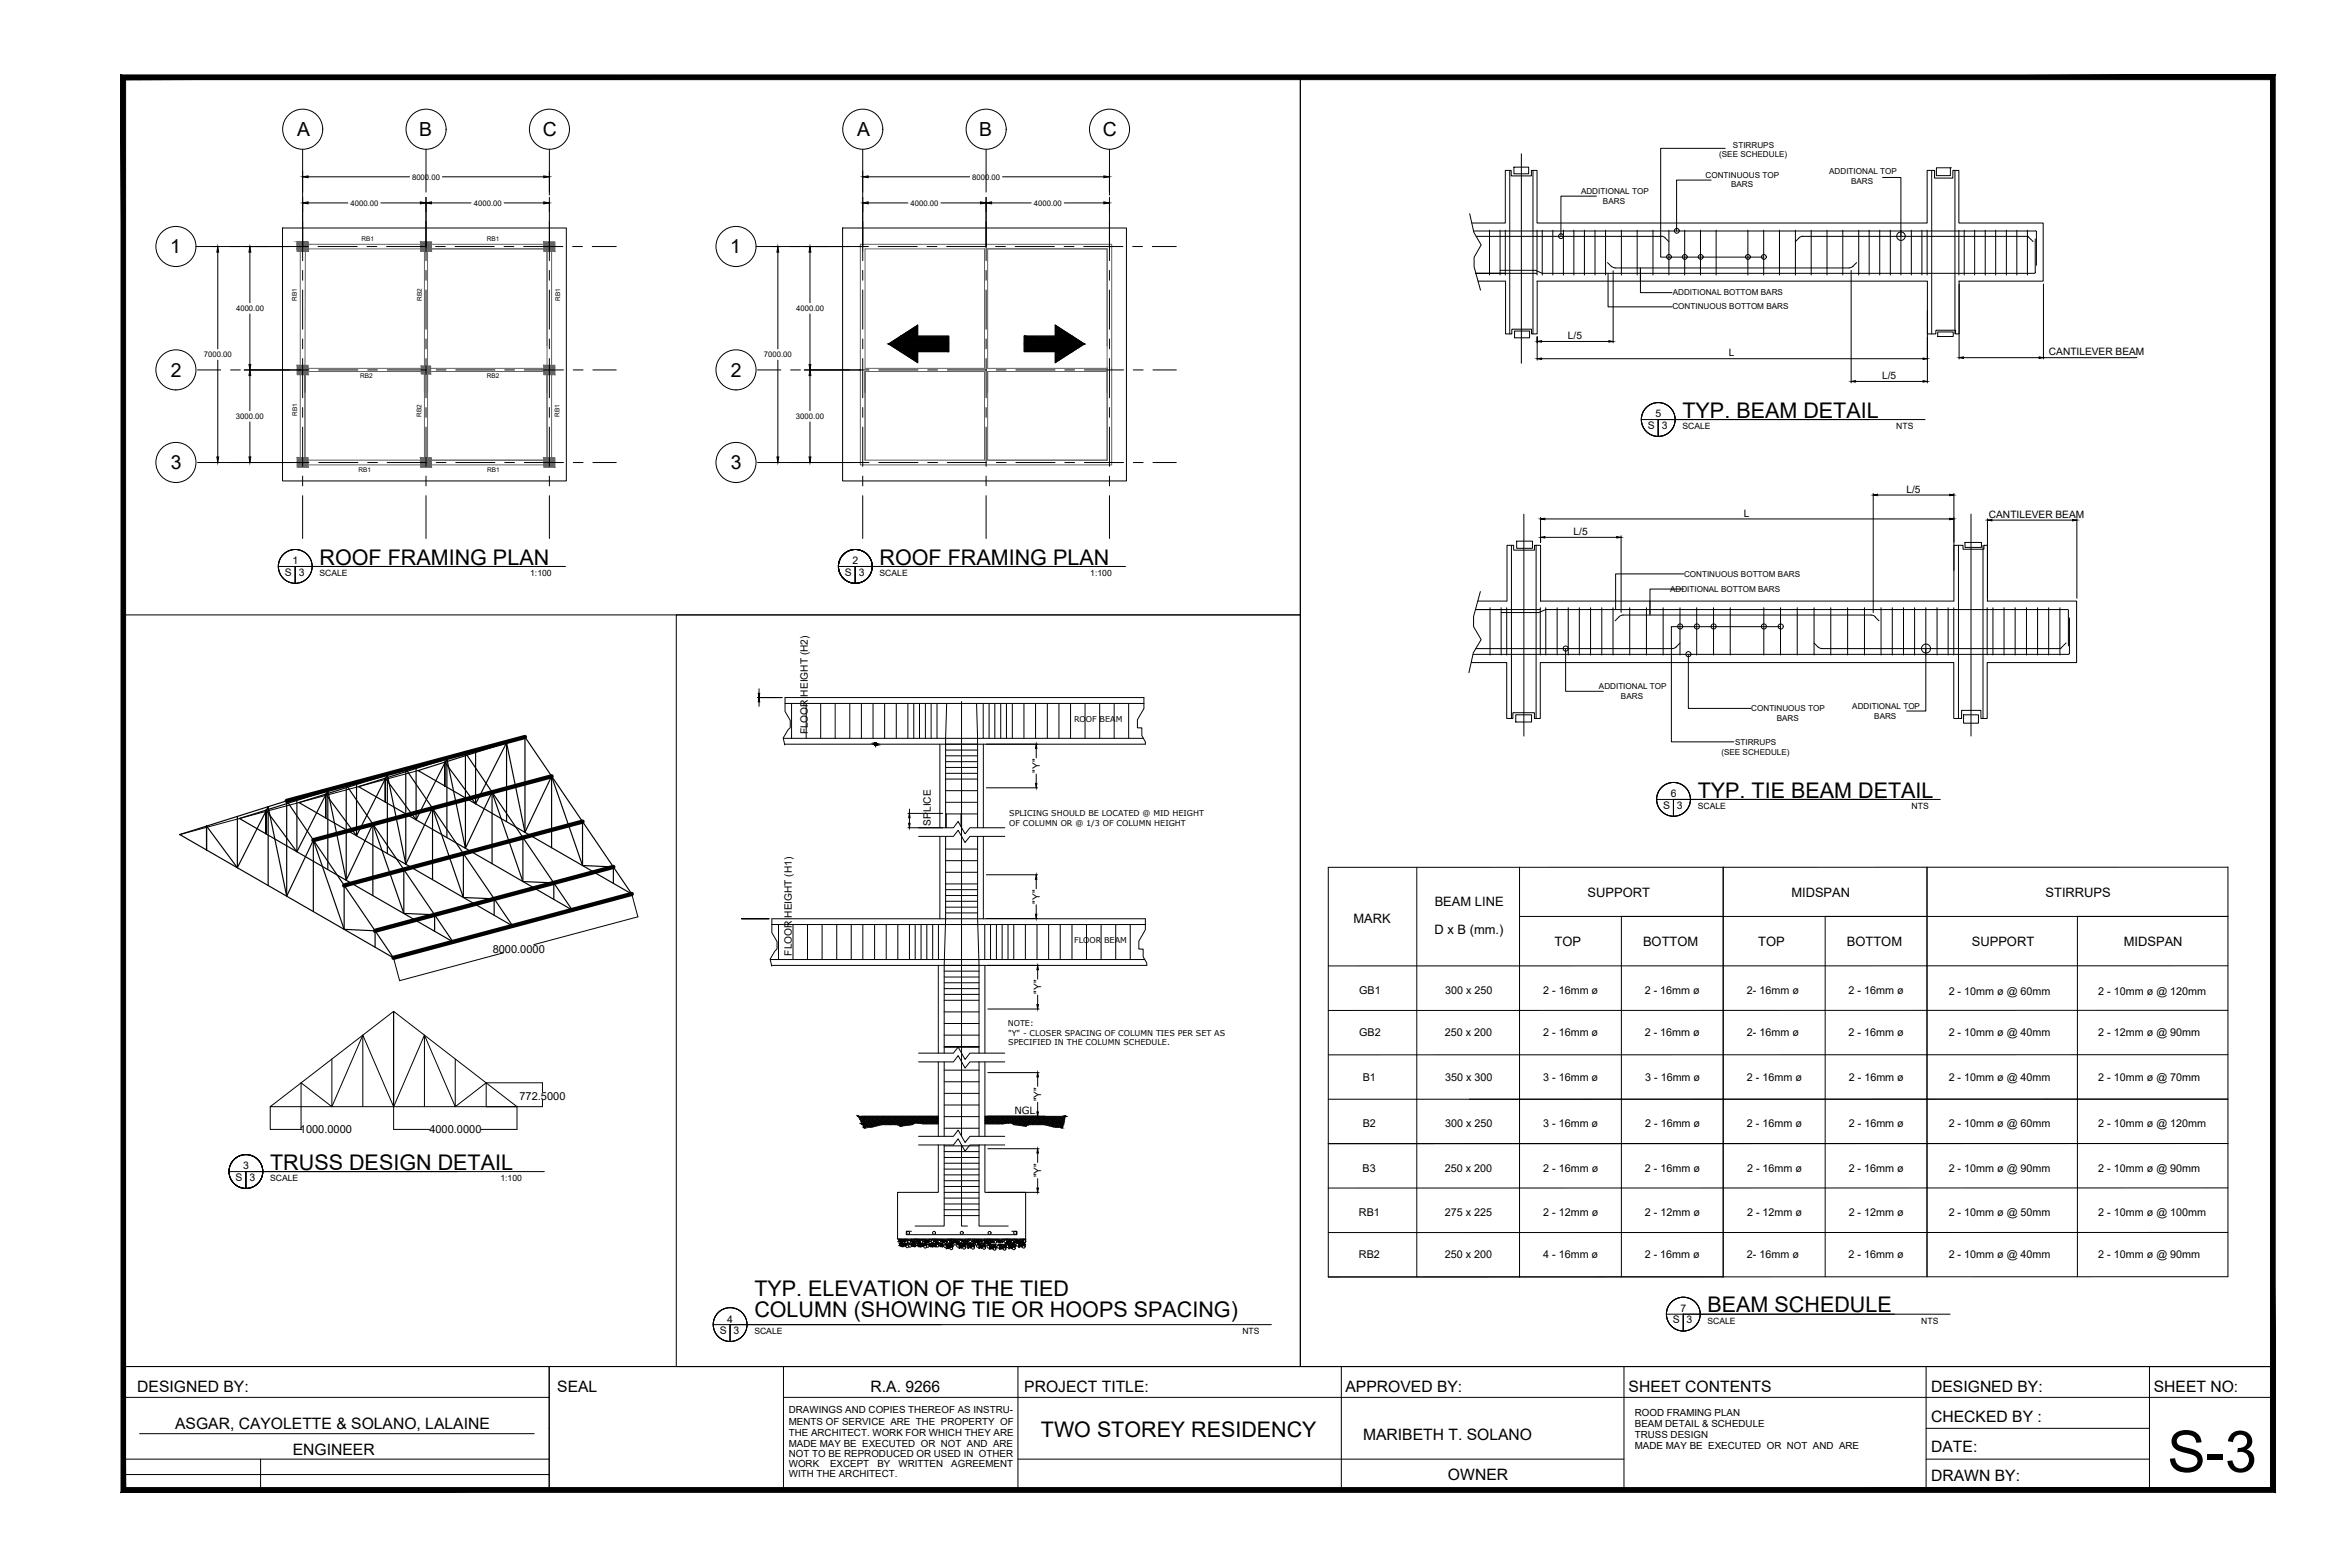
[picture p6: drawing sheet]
<svg xmlns="http://www.w3.org/2000/svg" width="762mm" height="508mm" viewBox="0 0 762 508" stroke-linecap="round" stroke-linejoin="round" font-family="sans-serif">
<defs><g id="words">
<text font-size="18.7" x="702.8" y="477.2">S-3</text>
<g font-size="7">
<text x="545.5" y="135.4">TYP. BEAM DETAIL</text>
<text x="103.6" y="183">ROOF FRAMING PLAN</text>
<text x="285.2" y="183">ROOF FRAMING PLAN</text>
<text x="550.5" y="258.6">TYP. TIE BEAM DETAIL</text>
<text x="87.6" y="379.2">TRUSS DESIGN DETAIL</text>
<text x="244.6" y="420.2">TYP. ELEVATION OF THE TIED</text>
<text x="553.7" y="425.4">BEAM SCHEDULE</text>
<text x="244.6" y="427">COLUMN (SHOWING TIE OR HOOPS SPACING)</text>
<text x="337.5" y="466">TWO STOREY RESIDENCY</text>
</g>
<g font-size="6.3">
<text x="96.4" y="44.1">A</text>
<text x="135.9" y="44.1">B</text>
<text x="176" y="44.1">C</text>
<text x="278" y="44.1">A</text>
<text x="317.5" y="44.1">B</text>
<text x="357.6" y="44.1">C</text>
<text x="55.2" y="82.1">1</text>
<text x="236.8" y="82.1">1</text>
<text x="55.4" y="122.1">2</text>
<text x="237" y="122.1">2</text>
<text x="55.4" y="152.1">3</text>
<text x="237" y="152.1">3</text>
</g>
<g font-size="5.1">
<text x="44.5" y="451.3">DESIGNED BY:</text>
<text x="180.7" y="451.3">SEAL</text>
<text x="282.3" y="451.3">R.A. 9266</text>
<text x="332.1" y="451.3">PROJECT TITLE:</text>
<text x="436.3" y="451.3">APPROVED BY:</text>
<text x="528.1" y="451.3">SHEET CONTENTS</text>
<text x="626.2" y="451.3">DESIGNED BY:</text>
<text x="698.4" y="451.3">SHEET NO:</text>
<text x="626.2" y="460.9">CHECKED BY :</text>
<text x="56.8" y="463.3">ASGAR, CAYOLETTE &amp; SOLANO, LALAINE</text>
<text x="442" y="466.7">MARIBETH T. SOLANO</text>
<text x="95" y="471.6">ENGINEER</text>
<text x="626.2" y="470.7">DATE:</text>
<text x="469.5" y="479.7">OWNER</text>
<text x="626.2" y="480.3">DRAWN BY:</text>
</g>
<g font-size="4.2">
<text x="465.2" y="293.7">BEAM LINE</text>
<text x="514.8" y="290.7">SUPPORT</text>
<text x="580.9" y="290.7">MIDSPAN</text>
<text x="663.3" y="290.7">STIRRUPS</text>
<text x="438.9" y="299.4">MARK</text>
<text x="465.2" y="302.9">D x B (mm.)</text>
<text x="504.1" y="306.6">TOP</text>
<text x="532.8" y="306.6">BOTTOM</text>
<text x="570.1" y="306.6">TOP</text>
<text x="598.8" y="306.6">BOTTOM</text>
<text x="639.4" y="306.6">SUPPORT</text>
<text x="688.6" y="306.6">MIDSPAN</text>
</g>
<g font-size="3.6">
<text x="159.8" y="308.8">8000.0000</text>
<text x="168.4" y="356.5">772.5000</text>
<text x="97.2" y="367.4">1000.0000</text>
<text x="139.2" y="367.4">4000.0000</text>
</g>
<g font-size="3.5">
<text x="440.7" y="322.4">GB1</text>
<text x="468.6" y="322.4">300 x 250</text>
<text x="500.4" y="322.4">2 - 16mm ø</text>
<text x="533.3" y="322.4">2 - 16mm ø</text>
<text x="566.5" y="322.4">2- 16mm ø</text>
<text x="599.4" y="322.4">2 - 16mm ø</text>
<text x="631.9" y="322.4">2 - 10mm ø @ 60mm</text>
<text x="680.4" y="322.4">2 - 10mm ø @ 120mm</text>
<text x="440.7" y="335.8">GB2</text>
<text x="468.5" y="335.7">250 x 200</text>
<text x="500.4" y="335.7">2 - 16mm ø</text>
<text x="533.3" y="335.7">2 - 16mm ø</text>
<text x="566.5" y="335.7">2- 16mm ø</text>
<text x="599.4" y="335.7">2 - 16mm ø</text>
<text x="631.9" y="335.8">2 - 10mm ø @ 40mm</text>
<text x="680.4" y="335.8">2 - 12mm ø @ 90mm</text>
<text x="441.9" y="350.4">B1</text>
<text x="468.6" y="350.4">350 x 300</text>
<text x="500.4" y="350.4">3 - 16mm ø</text>
<text x="533.4" y="350.4">3 - 16mm ø</text>
<text x="566.5" y="350.4">2 - 16mm ø</text>
<text x="599.5" y="350.4">2 - 16mm ø</text>
<text x="631.9" y="350.4">2 - 10mm ø @ 40mm</text>
<text x="680.4" y="350.4">2 - 10mm ø @ 70mm</text>
<text x="441.9" y="365.3">B2</text>
<text x="468.6" y="365.3">300 x 250</text>
<text x="500.4" y="365.3">3 - 16mm ø</text>
<text x="533.4" y="365.3">2 - 16mm ø</text>
<text x="566.5" y="365.3">2 - 16mm ø</text>
<text x="599.5" y="365.3">2 - 16mm ø</text>
<text x="631.9" y="365.3">2 - 10mm ø @ 60mm</text>
<text x="680.4" y="365.3">2 - 10mm ø @ 120mm</text>
<text x="441.8" y="380">B3</text>
<text x="468.5" y="380">250 x 200</text>
<text x="500.4" y="380">2 - 16mm ø</text>
<text x="533.4" y="380">2 - 16mm ø</text>
<text x="566.5" y="380">2 - 16mm ø</text>
<text x="599.4" y="380">2 - 16mm ø</text>
<text x="631.9" y="380">2 - 10mm ø @ 90mm</text>
<text x="680.4" y="380">2 - 10mm ø @ 90mm</text>
<text x="440.6" y="394.1">RB1</text>
<text x="468.5" y="394.1">275 x 225</text>
<text x="500.4" y="394.1">2 - 12mm ø</text>
<text x="533.4" y="394.1">2 - 12mm ø</text>
<text x="566.5" y="394.1">2 - 12mm ø</text>
<text x="599.4" y="394.1">2 - 12mm ø</text>
<text x="631.9" y="394.1">2 - 10mm ø @ 50mm</text>
<text x="680.4" y="394.1">2 - 10mm ø @ 100mm</text>
<text x="440.6" y="407.9">RB2</text>
<text x="468.5" y="407.9">250 x 200</text>
<text x="500.4" y="407.9">4 - 16mm ø</text>
<text x="533.3" y="407.9">2 - 16mm ø</text>
<text x="566.5" y="407.9">2- 16mm ø</text>
<text x="599.4" y="407.9">2 - 16mm ø</text>
<text x="631.9" y="407.9">2 - 10mm ø @ 40mm</text>
<text x="680.4" y="407.9">2 - 10mm ø @ 90mm</text>
</g>
<g font-size="3.4">
<text x="536.8" y="135.3">5</text>
<text x="534.3" y="139">S</text>
<text x="538.8" y="139">3</text>
<text x="94.8" y="182.9">1</text>
<text x="276.4" y="182.9">2</text>
<text x="92.4" y="186.6">S</text>
<text x="96.9" y="186.6">3</text>
<text x="274" y="186.6">S</text>
<text x="278.5" y="186.6">3</text>
<text x="539.3" y="262.2">S</text>
<text x="541.7" y="258.5">6</text>
<text x="543.7" y="262.2">3</text>
<text x="76.4" y="382.8">S</text>
<text x="78.8" y="378.9">3</text>
<text x="80.9" y="382.8">3</text>
<text x="544.9" y="425.3">7</text>
<text x="235.8" y="428.8">4</text>
<text x="542.5" y="429">S</text>
<text x="546.9" y="429">3</text>
<text x="233.4" y="432.4">S</text>
<text x="237.9" y="432.4">3</text>
</g>
<g font-size="3.3">
<text x="508.4" y="109.9">L/5</text>
<text x="560.6" y="115.6">L</text>
<text x="664.4" y="115.2">CANTILEVER BEAM</text>
<text x="610.3" y="122.9">L/5</text>
<text x="618.2" y="159.7">L/5</text>
<text x="565.4" y="167.5">L</text>
<text x="644.9" y="167.9">CANTILEVER BEAM</text>
<text x="510.2" y="173.5">L/5</text>
<text x="261.9" y="238.1" transform="rotate(-90 261.9 238.1)">FLOOR HEIGHT (H2)</text>
<text x="337.1" y="250.5" transform="rotate(-90 337.1 250.5)">&quot;Y&quot;</text>
<text x="301.9" y="267.7" transform="rotate(-90 301.9 267.7)">SPLICE</text>
<text x="337.1" y="292.9" transform="rotate(-90 337.1 292.9)">&quot;Y&quot;</text>
<text x="256.8" y="309.8" transform="rotate(-90 256.8 309.8)">FLOOR HEIGHT (H1)</text>
<text x="337.6" y="322.2" transform="rotate(-90 337.6 322.2)">&quot;Y&quot;</text>
<text x="337.6" y="357" transform="rotate(-90 337.6 357)">&quot;Y&quot;</text>
<text x="337.6" y="381.6" transform="rotate(-90 337.6 381.6)">&quot;Y&quot;</text>
</g>
<g font-size="3.2">
<text x="328.9" y="361.1">NGL</text>
<text x="255.8" y="458.2">DRAWINGS AND COPIES THEREOF AS INSTRU-</text>
<text x="255.8" y="461.9">MENTS OF SERVICE ARE THE PROPERTY OF</text>
<text x="530.1" y="459.1">ROOD FRAMING PLAN</text>
<text x="255.8" y="465.4">THE ARCHITECT. WORK FOR WHICH THEY ARE</text>
<text x="530.1" y="462.7">BEAM DETAIL &amp; SCHEDULE</text>
<text x="530.1" y="466.3">TRUSS DESIGN</text>
<text x="255.8" y="469">MADE MAY BE EXECUTED OR NOT AND ARE</text>
<text x="255.8" y="472.4">NOT TO BE REPRODUCED OR USED IN OTHER</text>
<text x="530.1" y="469.9">MADE MAY BE EXECUTED OR NOT AND ARE</text>
<text x="255.8" y="475.7">WORK</text>
<text x="255.8" y="478.9">WITH THE ARCHITECT.</text>
<text x="269.2" y="475.7">EXCEPT</text>
<text x="284.5" y="475.7">BY</text>
<text x="291.4" y="475.7">WRITTEN</text>
<text x="308.4" y="475.7">AGREEMENT</text>
</g>
<g font-size="2.8">
<text x="545.5" y="139.1">SCALE</text>
<text x="614.9" y="139.1">NTS</text>
<text x="103.6" y="186.7">SCALE</text>
<text x="171.9" y="186.7">1:100</text>
<text x="285.2" y="186.7">SCALE</text>
<text x="353.5" y="186.7">1:100</text>
<text x="550.5" y="262.3">SCALE</text>
<text x="619.8" y="262.3">NTS</text>
<text x="87.6" y="382.9">SCALE</text>
<text x="162.3" y="382.9">1:100</text>
<text x="553.6" y="429.1">SCALE</text>
<text x="623" y="429.1">NTS</text>
<text x="244.6" y="432.6">SCALE</text>
<text x="402.8" y="432.6">NTS</text>
</g>
<g font-size="2.6">
<text x="561.9" y="47.8">STIRRUPS</text>
<text x="557.4" y="51">(SEE SCHEDULE)</text>
<text x="553" y="57.6">CONTINUOUS TOP</text>
<text x="593.1" y="56.4">ADDITIONAL TOP</text>
<text x="600.2" y="59.6">BARS</text>
<text x="512.7" y="62.8">ADDITIONAL TOP</text>
<text x="519.8" y="66">BARS</text>
<text x="561.3" y="60.7">BARS</text>
<text x="542.4" y="95.7">ADDITIONAL BOTTOM BARS</text>
<text x="542.3" y="100.2">CONTINUOUS BOTTOM BARS</text>
<text x="541.5" y="192">ADDITIONAL BOTTOM BARS</text>
<text x="546.1" y="187.1">CONTINUOUS BOTTOM BARS</text>
<text x="518.5" y="223.4">ADDITIONAL TOP</text>
<text x="525.6" y="226.5">BARS</text>
<text x="348.3" y="234">ROOF BEAM</text>
<text x="567.9" y="230.6">CONTINUOUS TOP</text>
<text x="576.1" y="233.8">BARS</text>
<text x="600.6" y="229.8">ADDITIONAL TOP</text>
<text x="607.7" y="233">BARS</text>
<text x="558.2" y="244.6">(SEE SCHEDULE)</text>
<text x="562.6" y="241.4">STIRRUPS</text>
<text x="327.2" y="264.5">SPLICING SHOULD BE LOCATED @ MID HEIGHT</text>
<text x="327.2" y="267.7">OF COLUMN OR @ 1/3 OF COLUMN HEIGHT</text>
<text x="348.3" y="305.6">FLOOR BEAM</text>
<text x="326.8" y="332.5">NOTE:</text>
<text x="326.9" y="335.7">&quot;Y&quot; - CLOSER SPACING OF COLUMN TIES PER SET AS</text>
<text x="326.9" y="338.9">SPECIFIED IN THE COLUMN SCHEDULE.</text>
</g>
<g font-size="2.5">
<text x="133.6" y="58.2">8000.00</text>
<text x="315.2" y="58.2">8000.00</text>
<text x="113.6" y="66.6">4000.00</text>
<text x="153.6" y="66.6">4000.00</text>
<text x="295.2" y="66.6">4000.00</text>
<text x="335.2" y="66.6">4000.00</text>
<text x="76.5" y="100.8">4000.00</text>
<text x="258.1" y="100.8">4000.00</text>
<text x="66.1" y="115.8">7000.00</text>
<text x="247.7" y="115.8">7000.00</text>
<text x="76.5" y="135.8">3000.00</text>
<text x="258.1" y="135.8">3000.00</text>
</g>
<g font-size="2.1">
<text x="117.3" y="78.2">RB1</text>
<text x="157.9" y="78.2">RB1</text>
<text x="96.2" y="97.6" transform="rotate(-90 96.2 97.6)">RB1</text>
<text x="136.7" y="97.6" transform="rotate(-90 136.7 97.6)">RB2</text>
<text x="181.7" y="97.6" transform="rotate(-90 181.7 97.6)">RB1</text>
<text x="116.8" y="122.6">RB2</text>
<text x="157.8" y="122.6">RB2</text>
<text x="96.4" y="134.7" transform="rotate(-90 96.4 134.7)">RB1</text>
<text x="136.7" y="135.1" transform="rotate(-90 136.7 135.1)">RB2</text>
<text x="181.4" y="135.1" transform="rotate(-90 181.4 135.1)">RB1</text>
<text x="116.2" y="153.1">RB1</text>
<text x="158" y="153.2">RB1</text>
</g>
</g></defs>
<!-- layer: 0 -->
<g fill="#000" stroke="#000" stroke-width=".32">
<path d="M98.1 57.3l1.8-.3v.6zM176.3 57l1.8 .3-1.8 .3zM279.7 57.3l1.8-.3v.6zM357.9 57l1.8 .3-1.8 .3zM98.1 65.8l1.8-.4v.7zM136.3 65.4l1.8 .4-1.8 .3zM138.1 65.8l1.8-.4v.7zM176.3 65.4l1.8 .4-1.8 .3zM279.7 65.8l1.8-.4v.7zM317.9 65.4l1.8 .4-1.8 .3zM319.7 65.8l1.8-.4v.7zM357.9 65.4l1.8 .4-1.8 .3z"/>
<path d="M70.6 79.9l.3 1.8h-.6zM81 79.9l.3 1.8h-.6zM252.2 79.9l.3 1.8h-.6zM262.6 79.9l.3 1.8h-.6zM80.7 118.2h.6l-.3 1.7zM262.3 118.2h.6l-.3 1.7zM292.1 114h5.5v3.6zM292.1 109l5.5-3.6v3.6zM342.2 105.4l5.5 3.6h-5.5zM342.2 114h5.5l-5.5 3.6zM81 119.9l.3 1.9h-.6zM262.6 119.9l.3 1.9h-.6z"/>
<path d="M70.3 148.1h.6l-.3 1.8zM80.7 148.1h.6l-.3 1.8zM251.9 148.1h.6l-.3 1.8zM262.3 148.1h.6l-.3 1.8z"/>
<path d="M39.2 24.3l1.5 1.5 697-1.5zM40.7 25.8l697-1.5-1.5 1.5zM736.2 25.8l1.5 458v-459.5zM736.2 25.8l1.5 458-1.5-1.5zM39.2 483.8h698.5l-1.5-1.5zM40.7 482.3h695.5l-697 1.5zM39.2 24.3v459.5l1.5-1.5zM39.2 24.3l1.5 1.5v456.5z"/>
<path d="M292.1 109l15.5 2.5v-2.5zM288.1 111.5l4-2.5 15.5 2.5z"/>
<path d="M288.1 111.5l19.5 2.5v-2.5zM288.1 111.5l19.5 2.5h-15.5z"/>
<path d="M332.1 109l19.5 2.5-3.9-2.5zM332.1 109l19.5 2.5h-19.5z"/>
<path d="M332.1 111.5l15.6 2.5 3.9-2.5zM332.1 111.5l15.6 2.5h-15.6z"/>
</g>
<g fill="none" stroke="#000" stroke-width=".32">
<path d="M40 25.1h381.6v174.2h-381.6zM40 25.1v457.9M421.6 25.1h315.4v417.9h-315.4zM98.1 55.5v24.1M99.9 57.3h32.9M143.5 57.3h32.8M178.1 55.5v7.7M279.7 55.5v24.1M281.5 57.3h32.9M325.1 57.3h32.8M359.7 55.5v7.7M68.8 79.9h28.7"/>
<path d="M91.6 73.9h92v82h-92zM99.9 65.8h12.9M123.5 65.8h12.8M138.1 64v16.1M139.9 65.8h12.8M163.5 65.8h12.8M178.1 64v16.8M250.4 79.9h28.7M273.2 73.9h92.1v82h-92.1zM281.5 65.8h12.9M305.1 65.8h12.8M319.7 64v16.1"/>
<path d="M321.5 65.8h12.8M345.1 65.8h12.8M359.7 64v16.8M70.6 81.7v31.4M81 81.7v16.4M252.2 81.7v31.4M262.6 81.7v16.4M70.6 116.8v31.3M79.2 119.9h18.3M81 101.8v16.4M252.2 116.8v31.3M260.8 119.9h18.3"/>
<path d="M262.6 101.8v16.4M288.1 111.5l9.5-6.1v3.6h10v5h-10v3.6zM332.1 109h10.1v-3.6l9.4 6.1-9.4 6.1v-3.6h-10.1zM81 121.8v11.3M81 136.8v11.3M262.6 121.8v11.3M262.6 136.8v11.3M68.8 149.9h28.7M250.4 149.9h28.7M219.3 199.3h202.3v243.7h-202.3zM135.6 249.8l-77.3 20.8M204.9 289.8l1.9 7.4-33.7 9"/>
<path d="M525.7 297.1h33.1M591.8 297.1h33M673.6 297.1h48.8M163.3 308.9l-33.7 9-2-7.4M117.6 335.6v23.2M137.6 335.6v23.2M87.6 358.8l40-30.9v30.9zM87.6 358.8v7.3h10v-15.1l10 7.8 10-23.2 10 23.2h40M107.6 343.3v15.5M127.6 358.8v-30.9l40 30.9M147.6 343.3v15.5M157.6 351l-10 7.8-10-23.2-10 23.2v7.3h11.7"/>
<path d="M157.6 351v7.8h18.3v-2.3M157.6 351h18.3v2.9M167.6 358.8v7.3h-11.6M97.6 366.1h.1M40 443h697M40 453h138.1M178.1 443v40M254 453h483M254 443v40M330.1 443v40M434.9 443v40M526.6 443v40"/>
<path d="M624.5 443v40M697 443h40v40h-40zM40 473h138.1M40 478h138.1M45.3 464.8h127.9M84.5 473v10M178.1 463h.1M330.1 473h196.5M624.5 463h72.5M624.5 473h72.5M40 483v-457.9v457.9"/>
</g>
<!-- layer: PDF6_HATCH -->
<path d="M279.4 364.3h.2zM280.2 365.6h.2zM344.2 365.6h.1zM345.4 361.9h.1z" fill="#000" stroke="#000" stroke-width=".32"/>
<!-- layer: PDF6_TEXT -->
<g fill="#000" stroke="#000" stroke-width=".32">
<path d="M498.4 116.3l1.5-.2v.4zM498.4 110.7l1.5-.3v.5zM521.7 110.4l1.4 .3-1.4 .2zM623.6 116.1l1.4 .2-1.4 .2zM635.3 116l1.4-.3v.5zM661.2 115.7l1.4 .3-1.4 .2zM600.2 123.7l1.5-.3v.5zM623.6 123.4l1.4 .3-1.4 .2zM499.5 168.2l1.4-.2v.5zM499.5 174.2l1.4-.3v.5zM524.2 173.9l1.5 .3-1.5 .2zM607.4 160.5l1.4-.3v.5z"/>
<path d="M632.2 160.2l1.4 .3-1.4 .2zM632.2 168l1.4 .2-1.4 .3zM644.4 168.6l1.5-.2v.5zM672 168.4l1.4 .2-1.4 .3zM245.9 224.7h.4l-.2 1.4zM246.1 226.1l.2 1.4h-.4zM283.5 241.5h.9l-.2 .2zM283.7 240.8h.5zM335.7 254h.5l-.2 1.4zM336 241.3l.2 1.4h-.5zM294.6 266.9h.5l-.2 1.5zM294.9 263.7l.2 1.4h-.5z"/>
<path d="M335.7 296.4h.5l-.2 1.4zM336 283.6l.2 1.5h-.5zM336.5 313l.2 1.4h-.5zM336.2 325.7h.5l-.2 1.4zM336.5 347.7l.2 1.4h-.5zM336.2 360.5h.5l-.2 1.4zM336.5 372.4l.2 1.4h-.5zM336.2 385.1h.5l-.2 1.4z"/>
<path d="M283.5 241.5l.7 .2zM283.7 241.7h.5z"/>
<path d="M283.7 240.8l.7 .2zM283.7 240.8l.7 .2h-.9z"/>
<path d="M283.5 241l.9 .3v-.3zM283.5 241l.9 .3h-.9z"/>
<path d="M283.5 241.3l.9 .2v-.2zM283.5 241.3l.9 .2h-.9z"/>
</g>
<g fill="none" stroke="#000" stroke-width=".32">
<path d="M476.5 69.3l1.4 6 2.4 4.1-2.3 4v3.1l2.1 7.6M523.1 87.8v23.3M600.2 87.7v36.4M635.3 92.1v24.3M662.6 92.1v24.3M498.4 111.1v-1.9v7.6M499.9 116.3h123.7M499.9 110.7h21.8M625 100.6v23.5M636.7 116h24.5M662.6 116h30.3M601.7 123.7h21.9"/>
<path d="M607.4 160v38.6M633.6 160v24.9M499.5 167.8v8v-2.1M500.9 168.2h131.3M500.9 174.2h23.3M525.7 173.7v24.8M608.8 160.5h23.4M644.4 168.2v25.8M645.9 168.6h26.1M673.4 168.2v25.8M480 191.8l-2.2 8v3.4l2.5 4.1-2.6 4.3-1.4 6.5M246.1 223.3v1.4"/>
<path d="M246.1 227.5v1.5M253.6 226.1h-8h8M254 239.4h116.8M254.6 226.1h116.3M254.6 228h116.3M256.7 228v11.4M261.4 228v11.4M266.1 228v11.4M270.8 228v11.4M275.5 228v11.4M279.3 228v11.4M283.1 228v11.4"/>
<path d="M286.9 228v11.4M290.6 228v11.4M294.4 228v11.4M296.3 228v11.4M298.2 228v11.4M300.1 228v11.4M301.9 228v11.4M303.8 228v11.4M307 228l-.4 11.4v24.3l.2 .2v4.5M311.8 227.4l-.2 40.5M316.7 228l.3 11.4v29M318.8 228v11.4"/>
<path d="M320.7 228v11.4M322.6 228v11.4M324.5 228v11.4M326.3 228v11.4M328.3 228v11.4M332 228v11.4M335.8 228v11.4M339.6 228v11.4M343.4 228v11.4M347.1 228v11.4M351.8 228v11.4M356.6 228v11.4"/>
<path d="M361.3 228v11.4M366 228v11.4M254.4 241.3h117M283.9 241.3h.1M283.9 241.7v.5M304.8 241.3v27.1M306.6 252.6h10.4M306.6 256.3h10.4M306.6 243.2h10.4M306.6 245h10.4M306.6 246.9h10.4M306.6 248.8h10.4"/>
<path d="M306.6 250.7h10.4M318.9 241.3v27.1M319.8 255.4h16.7M336 242.7v3M336 251v3M294.4 268.4h11.3M294.4 263.7h11.3M294.9 262.3v1.4M294.9 265.1v1.8M297.9 268.4h11.3l1.5-2.1 2.2 4 1.6-1.9h11.3M297.9 271.1h11.3l1.5-1.9 2.2 3.9 1.6-2h11.3M304.8 271.1v26.8"/>
<path d="M306.6 271.1v26.8l-.4 15.1v28.4M306.6 279h10.4M306.6 275.3h10.4M306.6 263.9v4.5M306.6 260.1h10.4M306.8 263.9h10.2M311.8 268.4v-4.5v104.4M317 271.1v26.8l.5 15.1v28.4M318.9 271.1v26.8M249.4 297.9h-8.9h8.9M250.3 297.9h121.1M250.3 299.7h121.1"/>
<path d="M252.4 299.7v11.4M257.1 299.7v11.4M261.8 299.7v11.4M266.6 299.7v11.4M271.3 299.7v11.4M276 299.7v11.4M279.8 299.7v11.4M283.6 299.7v11.4M287.4 299.7v11.4M291.1 299.7v11.4M294.9 299.7v11.4M296.8 299.7v11.4"/>
<path d="M298.7 299.7v11.4M300.5 299.7v11.4M302.4 299.7v11.4M304.3 299.7v11.4M306.6 292.2h10.4M306.6 290.3h10.4M306.6 288.4h10.4M306.6 286.6h10.4M306.6 282.8h10.4M306.6 296h10.4M306.6 294.1h10.4M319.3 299.7v11.4"/>
<path d="M319.8 297.8h16.7M319.8 283.6h16.7M321.2 299.7v11.4M323.1 299.7v11.4M325 299.7v11.4M326.9 299.7v11.4M328.7 299.7v11.4M332.5 299.7v11.4M336 285.1v3M336 293.3v3.1M336.3 299.7v11.4M340 299.7v11.4"/>
<path d="M343.8 299.7v11.4M347.6 299.7v11.4M352.3 299.7v11.4M357 299.7v11.4M361.8 299.7v11.4M366.5 299.7v11.4M249.8 311.1h121.4M250.2 313h121.7M304.2 313v28.4M306.2 314.8h11.3M306.2 316.7h11.3M306.2 318.6h11.3"/>
<path d="M319.4 313v28.4M336.5 314.4v3M306.2 322.4h11.3M306.2 324.3h11.3M306.2 328h11.3M306.2 331.8h11.3M306.2 335.6h11.3M306.2 320.5h11.3M317.5 339.4h-11.3h11.3M320.3 327.1h16.6M336.5 322.6v3.1M297.9 341.4h11.3l1.5-2 2.2 4.1 1.6-2.1h11.3"/>
<path d="M297.9 344.3h11.3l1.5-2.1 2.2 4 1.6-1.9h11.3M304.2 344.3v24.1M306.2 344.3v24.1M306.2 358.2h11.3M306.2 354.5h11.3M306.2 350.7h11.3M306.2 346.9h11.3M317.5 344.3v24.1M319.4 344.3v24.1M320.3 347.7h16.6M336.5 349.1v3.1M336.5 357.4v3.1"/>
<path d="M279.4 361.9h24.8M297.9 368.4h11.3l1.5-2 2.2 4 1.6-2h11.3M297.9 371.2h11.3l1.5-2 2.2 4 1.6-2h11.3M304.2 371.2v15.3h-13.2v15.2h41.6v-15.2h-13.2v-15.3M306.2 371.2v26.3h-9.5M306.2 379h11.3M306.2 377.1h11.3M306.2 375.2h11.3M306.2 373.3h11.3M306.2 371.5h11.3M306.2 365.8h11.3M306.2 362h11.3"/>
<path d="M311.8 371.2v26.3h1.9M317.5 371.2v26.3h9.4M319.4 361.9h19.5M320.3 372.4h16.6M336.5 373.8v3.1M295.5 399.2h-1.6v1.1h35.8v-1.1h-1.6M306.2 394.1h11.3M306.2 392.2h11.3M306.2 390.3h11.3M306.2 386.5h11.3M306.2 382.8h11.3M306.2 388.4h11.3"/>
<path d="M306.2 384.6h11.3M306.2 380.9h11.3M320.3 386.5h16.6M336.5 382.1v3"/>
</g>
<!-- layer: PDF6_HATCH -->
<g fill="none" stroke="#000" stroke-width=".32">
<path d="M254.6 226.1v4.5l1.6 3v2.3l-.7 .7-1.5 2.6 .5 2.3M370.9 226.1v3.6l-2.1 3.7v2.6h1.4v2.5l1.2 2v.8M250.3 297.9v4.4l1.7 3v2.3l-.8 .8-1.5 2.5 .5 2.3M371.4 297.9v3.5l-2.1 3.7v2.6h1.4v2.5l1.2 2v.8M278.6 362.5l.3 .3M278.6 361.9l-.3 .2M278.6 362.2l.5 .4M278.8 362l-.3 .3M278.8 362.8h.1M278.8 361.9l.1 .1M278.8 362.9l.4 .4M278.8 362.1l.4 .4"/>
<path d="M279.1 361.9l-.2 .2M279.3 362.5l-.4 .4M279.3 363.3l-.2 .3M279.3 363.3l.4 .3M279.3 362.4l.4 .4M279.4 364.1l.3 .4M279.4 361.9l-.3 .3M279.5 362.6l-.4 .5M279.5 363.5l-.3 .3M279.5 363.9l.4 .4M279.5 363.1l.4 .4M279.5 362.2l.4 .4"/>
<path d="M279.7 362l-.5 .4M279.7 362.8l-.5 .5M279.7 363.6l-.4 .4M279.7 364.5h-.1M279.7 361.9v.1M279.7 364.6l.3 .4M279.7 363.8l.3 .4M279.7 362.9l.3 .4M279.7 362.1l.3 .4M279.8 365.1l.1 .1M279.9 361.9l-.2 .2M280.2 363.3l-.5 .5"/>
<path d="M280.2 362.5l-.5 .4M280.2 364.2l-.5 .4M280.2 365l-.3 .3M280.2 364.9l.4 .4M280.2 364.1l.4 .4M280.2 363.3l.4 .3M280.2 362.4l.4 .4M280.2 361.9l-.3 .3M280.3 362.6l-.4 .5M280.3 363.5l-.4 .4M280.3 364.3l-.4 .4M280.3 365.2l-.3 .3"/>
<path d="M280.3 364.7l.4 .5M280.3 363.9l.4 .4M280.3 363.1l.4 .4M280.3 362.2l.4 .4M280.5 362l-.5 .4M280.5 362.8l-.5 .5M280.5 363.6l-.5 .5M280.5 364.5l-.5 .4M280.5 365.3l-.3 .3M280.5 361.9l.1 .1M280.5 365.4l.1 .1M280.5 364.6l.4 .4"/>
<path d="M280.5 363.8l.4 .4M280.5 362.9l.4 .4M280.5 362.1l.4 .4M280.8 361.9l-.2 .2M281 363.3l-.4 .5M281 362.5l-.4 .4M281 364.2l-.4 .4M281 365l-.4 .4M281 364.9l.4 .4M281 364.1l.4 .4M281 363.3l.4 .3M281 362.4l.4 .4"/>
<path d="M281.1 361.9l-.4 .3M281.1 362.6l-.4 .5M281.1 363.5l-.4 .4M281.1 364.3l-.4 .4M281.1 365.2l-.3 .3M281.1 364.7l.5 .5M281.1 363.9l.5 .4M281.1 363.1l.5 .4M281.1 362.2l.5 .4M281.3 362l-.4 .4M281.3 362.8l-.4 .5M281.3 363.6l-.4 .5"/>
<path d="M281.3 364.5l-.4 .4M281.3 365.3l-.2 .2M281.3 361.9l.1 .1M281.3 365.4v.1M281.3 364.6l.4 .4M281.3 363.8l.4 .4M281.3 362.9l.4 .4M281.3 362.1l.4 .4M281.6 361.9l-.2 .2M281.8 363.3l-.4 .5M281.8 362.5l-.4 .4M281.8 364.2l-.4 .4"/>
<path d="M281.8 365l-.4 .4M281.8 364.9l.4 .4M281.8 364.1l.4 .4M281.8 363.3l.4 .3M281.8 362.4l.4 .4M281.9 361.9l-.3 .3M282 362.6l-.4 .5M282 363.5l-.4 .4M282 364.3l-.4 .4M282 365.2l-.4 .3M282 364.7l.4 .5M282 363.9l.4 .4"/>
<path d="M282 363.1l.4 .4M282 362.2l.4 .4M282.1 362l-.4 .4M282.1 362.8l-.4 .5M282.1 363.6l-.4 .5M282.1 364.5l-.4 .4M282.1 365.3l-.1 .2M282.1 361.9l.1 .1M282.1 365.4l.1 .1M282.1 364.6l.4 .4M282.1 363.8l.4 .4M282.1 362.9l.4 .4"/>
<path d="M282.1 362.1l.4 .4M282.4 361.9l-.2 .2M282.7 362.5l-.5 .4M282.7 363.3l-.5 .5M282.7 364.2l-.5 .4M282.7 365l-.5 .4M282.7 364.9l.3 .4M282.7 364.1l.3 .4M282.7 363.3l.3 .3M282.7 362.4l.3 .4M282.8 361.9l-.4 .3M282.8 362.6l-.4 .5"/>
<path d="M282.8 363.5l-.4 .4M282.8 364.3l-.4 .4M282.8 365.2l-.3 .3M282.8 364.7l.4 .5M282.8 363.9l.4 .4M282.8 363.1l.4 .4M282.8 362.2l.4 .4M283 362l-.5 .4M283 362.8l-.5 .5M283 363.6l-.5 .5M283 364.5l-.5 .4M283 365.3l-.1 .1"/>
<path d="M283 361.9v.1M283 364.6l.4 .4M283 363.8l.4 .4M283 362.9l.4 .4M283 362.1l.4 .4M283.3 361.9l-.3 .2M283.5 362.5l-.5 .4M283.5 363.3l-.5 .5M283.5 364.2l-.5 .4M283.5 365l-.3 .3M283.5 364.9l.3 .3M283.5 364.1l.4 .4"/>
<path d="M283.5 363.3l.4 .3M283.5 362.4l.4 .4M283.6 361.9l-.4 .3M283.6 362.6l-.4 .5M283.6 363.5l-.4 .4M283.6 364.3l-.4 .4M283.6 365.2v.1M283.6 364.7l.4 .4M283.6 363.9l.5 .4M283.6 363.1l.5 .4M283.6 362.2l.5 .4M283.8 362l-.4 .4"/>
<path d="M283.8 362.8l-.4 .5M283.8 363.6l-.4 .5M283.8 364.5l-.4 .4M283.8 361.9l.1 .1M283.8 364.6l.4 .4M283.8 363.8l.4 .4M283.8 362.9l.4 .4M283.8 362.1l.4 .4M284.1 361.9l-.2 .2M284.4 362.5l-.5 .4M284.4 363.3l-.5 .5M284.4 364.2l-.5 .4"/>
<path d="M284.4 365h-.1M284.4 364.9v.1M284.4 364.1l.3 .4M284.4 363.3l.3 .3M284.4 362.4l.3 .4M284.4 361.9l-.3 .3M284.5 362.6l-.4 .5M284.5 363.5l-.4 .4M284.5 364.3l-.4 .4M284.5 364.7l.2 .3M284.5 363.9l.4 .4M284.5 363.1l.4 .4"/>
<path d="M284.5 362.2l.4 .4M284.6 362l-.4 .4M284.6 362.8l-.4 .5M284.6 363.6l-.4 .5M284.6 364.5l-.4 .4M284.6 361.9l.1 .1M284.6 364.6l.3 .3M284.6 363.8l.5 .4M284.6 362.9l.5 .4M284.6 362.1l.5 .4M284.9 361.9l-.2 .2M285.2 362.5l-.5 .4"/>
<path d="M285.2 363.3l-.5 .5M285.2 364.2l-.5 .4M285.2 364.1l.4 .4M285.2 363.3l.4 .3M285.2 362.4l.4 .4M285.2 361.9l-.3 .3M285.3 362.6l-.4 .5M285.3 363.5l-.4 .4M285.3 364.3l-.4 .4M285.3 364.7l.1 .1M285.3 363.9l.4 .4M285.3 363.1l.4 .4"/>
<path d="M285.3 362.2l.4 .4M285.5 362l-.4 .4M285.5 362.8l-.4 .5M285.5 363.6l-.4 .5M285.5 364.5l-.4 .3M285.5 361.9l.1 .1M285.5 364.6l.1 .1M285.5 363.8l.4 .4M285.5 362.9l.4 .4M285.5 362.1l.4 .4M285.8 361.9l-.2 .2M286 362.5l-.4 .4"/>
<path d="M286 363.3l-.4 .5M286 364.2l-.4 .4M286 364.1l.4 .4M286 363.3l.4 .3M286 362.4l.4 .4M286.1 361.9l-.4 .3M286.1 362.6l-.4 .5M286.1 363.5l-.4 .4M286.1 364.3l-.3 .4M286.1 363.9l.5 .4M286.1 363.1l.5 .4M286.1 362.2l.5 .4"/>
<path d="M286.3 362l-.4 .4M286.3 362.8l-.4 .5M286.3 363.6l-.4 .5M286.3 364.5l-.2 .2M286.3 361.9l.1 .1M286.3 364.6l.1 .1M286.3 363.8l.4 .4M286.3 362.9l.4 .4M286.3 362.1l.4 .4M286.6 361.9l-.2 .2M286.8 362.5l-.4 .4M286.8 363.3l-.4 .5"/>
<path d="M286.8 364.2l-.4 .4M286.8 364.1l.4 .4M286.8 363.3l.4 .3M286.8 362.4l.4 .4M286.9 361.9l-.3 .3M287 362.6l-.4 .5M287 363.5l-.4 .4M287 364.3l-.3 .4M287 363.9l.4 .4M287 363.1l.4 .4M287 362.2l.4 .4M287.1 362l-.4 .4"/>
<path d="M287.1 362.8l-.4 .5M287.1 363.6l-.4 .5M287.1 364.5l-.1 .2M287.1 361.9l.1 .1M287.1 364.6l.1 .1M287.1 363.8l.4 .4M287.1 362.9l.4 .4M287.1 362.1l.4 .4M287.4 361.9l-.2 .2M287.7 362.5l-.5 .4M287.7 363.3l-.5 .5M287.7 364.2l-.5 .4"/>
<path d="M287.7 364.1l.4 .4M287.7 363.3l.4 .3M287.7 362.4l.4 .4M287.7 361.9l-.3 .3M287.8 362.6l-.4 .5M287.8 363.5l-.4 .4M287.8 364.3l-.3 .4M287.8 363.9l.4 .4M287.8 363.1l.4 .4M287.8 362.2l.4 .4M288 362l-.5 .4M288 362.8l-.5 .5"/>
<path d="M288 363.6l-.5 .5M288 364.5l-.2 .2M288 361.9l.1 .1M288 364.6v.1M288 363.8l.4 .4M288 362.9l.4 .4M288 362.1l.4 .4M288.2 361.9l-.1 .2M288.5 362.5l-.4 .4M288.5 363.3l-.4 .5M288.5 364.2l-.4 .4M288.5 364.1l.4 .4"/>
<path d="M288.5 363.3l.4 .3M288.5 362.4l.4 .4M288.6 361.9l-.4 .3M288.7 362.6l-.5 .5M288.7 363.5l-.5 .4M288.7 364.3l-.4 .4M288.7 363.9l.4 .4M288.7 363.1l.4 .4M288.7 362.2l.4 .4M288.8 362l-.4 .4M288.8 362.8l-.4 .5M288.8 363.6l-.4 .5"/>
<path d="M288.8 364.5l-.2 .2M288.8 361.9l.1 .1M288.8 364.6l.1 .1M288.8 363.8l.4 .4M288.8 362.9l.4 .4M288.8 362.1l.4 .4M289.1 361.9l-.2 .2M289.3 363.3l-.4 .5M289.3 362.5l-.4 .4M289.3 364.2l-.4 .4M289.3 364.1l.4 .4M289.3 363.3l.4 .3"/>
<path d="M289.3 362.4l.4 .4M289.4 361.9l-.3 .3M289.5 362.6l-.4 .5M289.5 363.5l-.4 .4M289.5 364.3l-.4 .4M289.5 363.9l.4 .4M289.5 363.1l.4 .4M289.5 362.2l.4 .4M289.6 362l-.4 .4M289.6 362.8l-.4 .5M289.6 363.6l-.4 .5M289.6 364.5l-.1 .2"/>
<path d="M289.6 361.9l.1 .1M289.6 364.6l.1 .1M289.6 363.8l.5 .4M289.6 362.9l.5 .4M289.6 362.1l.5 .4M289.9 361.9l-.2 .2M290.2 362.5l-.5 .4M290.2 363.3l-.5 .5M290.2 364.2l-.5 .4M290.2 364.1l.4 .4M290.2 363.3l.4 .3M290.2 362.4l.4 .4"/>
<path d="M290.3 361.9l-.4 .3M290.3 362.6l-.4 .5M290.3 363.5l-.4 .4M290.3 364.3l-.3 .4M290.3 363.9l.4 .4M290.3 363.1l.4 .4M290.3 362.2l.4 .4M290.4 362l-.3 .4M290.4 362.8l-.3 .5M290.4 363.6l-.3 .5M290.4 364.5l-.1 .2M290.4 361.9l.2 .1"/>
<path d="M290.4 364.6l.1 .1M290.4 363.8l.5 .4M290.4 362.9l.5 .4M290.4 362.1l.5 .4M290.8 361.9l-.2 .2M291 363.3l-.4 .5M291 362.5l-.4 .4M291 364.2l-.4 .4M291 364.1l.4 .4M291 363.3l.4 .3M291 362.4l.4 .4M291.1 361.9l-.4 .3"/>
<path d="M291.2 362.6l-.5 .5M291.2 363.5l-.5 .4M291.2 364.3l-.4 .4M291.2 364.7l.1 .2M291.2 363.9l.3 .4M291.2 363.1l.3 .4M291.2 362.2l.3 .4M291.3 362l-.4 .4M291.3 362.8l-.4 .5M291.3 363.6l-.4 .5M291.3 364.5l-.3 .2M291.3 361.9l.1 .1"/>
<path d="M291.3 364.6l.4 .4M291.3 363.8l.4 .4M291.3 362.9l.4 .4M291.3 362.1l.4 .4M291.6 361.9l-.2 .2M291.8 362.5l-.4 .4M291.8 363.3l-.4 .5M291.8 364.2l-.4 .4M291.8 365l-.1 .1M291.8 364.9l.3 .3M291.8 364.1l.4 .4M291.8 363.3l.4 .3"/>
<path d="M291.8 362.4l.4 .4M291.9 361.9l-.4 .3M292 365.2h.1M292 362.6l-.5 .5M292 363.5l-.5 .4M292 364.3l-.5 .4M292 364.7l.4 .4M292 363.9l.4 .4M292 363.1l.4 .4M292 362.2l.4 .4M292.1 362l-.4 .4M292.1 362.8l-.4 .5"/>
<path d="M292.1 363.6l-.4 .5M292.1 364.5l-.4 .4M292.1 361.9l.1 .1M292.1 364.6l.5 .4M292.1 363.8l.5 .4M292.1 362.9l.5 .4M292.1 362.1l.5 .4M292.4 361.9l-.2 .2M292.7 362.5l-.5 .4M292.7 363.3l-.5 .5M292.7 364.2l-.5 .4M292.7 365l-.1 .1"/>
<path d="M292.7 364.9l.1 .1M292.7 364.1l.4 .4M292.7 363.3l.4 .3M292.7 362.4l.4 .4M292.7 361.9l-.3 .3M292.8 362.6l-.4 .5M292.8 363.5l-.4 .4M292.8 364.3l-.4 .4M292.8 364.7l.3 .3M292.8 363.9l.4 .4M292.8 363.1l.4 .4M292.8 362.2l.4 .4"/>
<path d="M292.9 362l-.3 .4M292.9 362.8l-.3 .5M292.9 363.6l-.3 .5M292.9 364.5l-.3 .4M292.9 361.9l.2 .1M292.9 364.6l.5 .4M292.9 363.8l.5 .4M292.9 362.9l.5 .4M292.9 362.1l.5 .4M293.3 361.9l-.2 .2M293.5 362.5l-.4 .4M293.5 363.3l-.4 .5"/>
<path d="M293.5 364.2l-.4 .4M293.5 364.9v.1M293.5 364.1l.4 .4M293.5 363.3l.4 .3M293.5 362.4l.4 .4M293.6 361.9l-.4 .3M293.6 362.6l-.4 .5M293.6 363.5l-.4 .4M293.6 364.3l-.4 .4M293.6 364.7l.2 .2M293.6 363.9l.5 .4M293.6 363.1l.5 .4"/>
<path d="M293.6 362.2l.5 .4M293.8 362l-.4 .4M293.8 362.8l-.4 .5M293.8 363.6l-.4 .5M293.8 364.5l-.4 .4M293.8 362.1l.5 .4-.4 .4M293.8 362.9l.5 .4-.4 .5M293.8 363.8l.5 .4-.4 .4M293.8 361.9l.1 .1M293.8 364.6l.3 .3M294.1 361.9l-.2 .2M294.4 361.9l-.3 .3"/>
<path d="M294.5 362.6l-.4 .5M294.5 363.5l-.4 .4M294.5 364.3l-.4 .4M294.5 364.7l.1 .1M294.5 363.9l.4 .4M294.5 363.1l.4 .4M294.5 362.2l.4 .4M294.6 362l-.3 .4 .5 .4M294.6 362.8l-.3 .5 .5 .3M294.6 363.6l-.3 .5 .5 .4M294.6 364.5l-.3 .3M294.6 361.9l.2 .1"/>
<path d="M294.6 364.6l.3 .2M294.6 363.8l.4 .4M294.6 362.9l.4 .4M294.6 362.1l.4 .4M295 361.9l-.2 .2M295.1 362.5l-.3 .4M295.1 363.3l-.3 .5M295.1 364.2l-.3 .4M295.1 364.1l.5 .4M295.1 363.3l.5 .3M295.1 362.4l.5 .4M295.3 361.9l-.4 .3"/>
<path d="M295.3 362.6l-.4 .5M295.3 363.5l-.4 .4M295.3 364.3l-.4 .4M295.3 363.9l.4 .4M295.3 363.1l.4 .4M295.3 362.2l.4 .4M295.5 362l-.5 .4M295.5 362.8l-.5 .5M295.5 363.6l-.5 .5M295.5 364.5l-.3 .2M295.5 361.9l.1 .1M295.5 364.6l.1 .1"/>
<path d="M295.5 363.8l.4 .4M295.5 362.9l.4 .4M295.5 362.1l.4 .4M295.8 361.9l-.2 .2M296 362.5l-.4 .4M296 363.3l-.4 .5M296 364.2l-.4 .4M296 364.1l.3 .3M296 363.3l.4 .3M296 362.4l.4 .4M296.1 361.9l-.4 .3M296.2 362.6l-.5 .5"/>
<path d="M296.2 363.5l-.5 .4M296.2 364.3l-.4 .4M296.2 363.9l.3 .4M296.2 363.1l.3 .4M296.2 362.2l.3 .4M296.3 362l-.4 .4M296.3 362.8l-.4 .5M296.3 363.6l-.4 .5M296.3 361.9l.1 .1M296.3 363.8l.4 .4M296.3 362.9l.4 .4M296.3 362.1l.4 .4"/>
<path d="M296.6 361.9l-.2 .2M296.8 362.5l-.4 .4M296.8 363.3l-.4 .5M296.8 364.1h.1M296.8 363.3l.5 .3M296.8 362.4l.5 .4M296.9 361.9l-.4 .3M297 362.6l-.5 .5M297 363.5l-.5 .4M297 363.9l.3 .3M297 363.1l.4 .4M297 362.2l.4 .4"/>
<path d="M297.1 362l-.4 .4M297.1 362.8l-.4 .5M297.1 363.6l-.4 .5M297.1 361.9l.2 .1M297.1 363.8l.5 .4M297.1 362.9l.5 .4M297.1 362.1l.5 .4M297.4 361.9l-.1 .2M297.6 362.5l-.3 .4M297.6 363.3l-.3 .5M297.6 364.2h.1M297.6 364.1l.2 .1"/>
<path d="M297.6 363.3l.5 .3M297.6 362.4l.5 .4M297.8 361.9l-.4 .3M297.8 362.6l-.4 .5M297.8 363.5l-.4 .4M297.8 363.9l.4 .3M297.8 363.1l.4 .4M297.8 362.2l.4 .4M298 362l-.4 .4M298 362.8l-.4 .5M298 363.6l-.4 .5M298 361.9l.1 .1"/>
<path d="M298 363.8l.4 .4M298 362.9l.4 .4M298 362.1l.4 .4M298.3 361.9l-.2 .2M298.5 362.5l-.4 .4M298.5 363.3l-.4 .5M298.5 364.2l-.1 .1M298.5 364.1l.3 .2M298.5 363.3l.4 .3M298.5 362.4l.4 .4M298.6 361.9l-.4 .3M298.7 362.6l-.5 .5"/>
<path d="M298.7 363.5l-.5 .4M298.7 363.9l.3 .4M298.7 363.1l.3 .4M298.7 362.2l.3 .4M298.8 362l-.4 .4M298.8 362.8l-.4 .5M298.8 363.6l-.4 .5M298.8 361.9l.1 .1M298.8 363.8l.4 .4M298.8 362.9l.4 .4M298.8 362.1l.4 .4M299.1 361.9l-.2 .2"/>
<path d="M299.3 362.5l-.4 .4M299.3 363.3l-.4 .5M299.3 364.2l-.2 .2M299.3 364.1l.3 .3M299.3 363.3l.4 .3M299.3 362.4l.4 .4M299.5 361.9l-.5 .3M299.5 362.6l-.5 .5M299.5 363.5l-.5 .4M299.5 364.3l-.1 .1M299.5 363.9l.4 .4M299.5 363.1l.4 .4"/>
<path d="M299.5 362.2l.4 .4M299.6 362l-.4 .4M299.6 362.8l-.4 .5M299.6 363.6l-.4 .5M299.6 361.9l.1 .1M299.6 363.8l.5 .4M299.6 362.9l.5 .4M299.6 362.1l.5 .4M300 361.9l-.3 .2M300.2 362.5l-.5 .4M300.2 363.3l-.5 .5M300.2 364.2l-.3 .2"/>
<path d="M300.2 364.1l.3 .3M300.2 363.3l.4 .3M300.2 362.4l.4 .4M300.3 361.9l-.4 .3M300.4 362.6l-.5 .5M300.4 363.5l-.5 .4M300.4 364.3l-.1 .1M300.4 363.9l.3 .4M300.4 363.1l.3 .4M300.4 362.2l.3 .4M300.5 362l-.4 .4M300.5 362.8l-.4 .5"/>
<path d="M300.5 363.6l-.4 .5M300.5 361.9l.1 .1M300.5 363.8l.4 .4M300.5 362.9l.4 .4M300.5 362.1l.4 .4M300.8 361.9l-.2 .2M301 362.5l-.4 .4M301 363.3l-.4 .5M301 364.2l-.2 .2M301 364.1l.3 .3M301 363.3l.4 .3M301 362.4l.4 .4"/>
<path d="M301.1 361.9l-.4 .3M301.1 362.6l-.4 .5M301.1 363.5l-.4 .4M301.1 364.3v.1M301.1 363.9l.5 .4M301.1 363.1l.5 .4M301.1 362.2l.5 .4M301.3 362l-.4 .4M301.3 362.8l-.4 .5M301.3 363.6l-.4 .5M301.3 361.9l.1 .1M301.3 363.8l.5 .4"/>
<path d="M301.3 362.9l.5 .4M301.3 362.1l.5 .4M301.6 361.9l-.2 .2M301.8 362.5l-.4 .4M301.8 363.3l-.4 .5M301.8 364.2l-.2 .2M301.8 364.1l.4 .3M301.8 363.3l.5 .3M301.8 362.4l.5 .4M301.9 361.9l-.3 .3M302 362.6l-.4 .5M302 363.5l-.4 .4"/>
<path d="M302 364.3l-.1 .1M302 363.9l.4 .4M302 363.1l.4 .4M302 362.2l.4 .4M302.1 362l-.3 .4M302.1 362.8l-.3 .5M302.1 363.6l-.3 .5M302.1 362.1l.5 .4-.3 .4M302.1 362.9l.5 .4-.3 .5M302.1 363.8l.5 .4-.2 .2M302.1 361.9l.2 .1M302.5 361.9l-.2 .2"/>
<path d="M302.8 361.9l-.4 .3M302.8 362.6l-.4 .5M302.8 363.5l-.4 .4M302.8 364.3l-.1 .1M302.8 363.9l.4 .4M302.8 363.1l.4 .4M302.8 362.2l.4 .4M303 362l-.4 .4 .5 .4M303 362.8l-.4 .5 .5 .3M303 363.6l-.4 .5 .4 .3M303 361.9l.1 .1M303 363.8l.4 .4"/>
<path d="M303 362.9l.4 .4M303 362.1l.4 .4M303.3 361.9l-.2 .2M303.5 362.5l-.4 .4M303.5 363.3l-.4 .5M303.5 364.2l-.2 .2M303.5 364.1l.3 .3M303.5 363.3l.4 .3M303.5 362.4l.4 .4M303.6 361.9l-.4 .3M303.7 362.6l-.5 .5M303.7 363.5l-.5 .4"/>
<path d="M303.7 364.3l-.1 .1M303.7 363.9l.4 .4M303.7 363.1l.4 .4M303.7 362.2l.4 .4M303.8 362l-.4 .4M303.8 362.8l-.4 .5M303.8 363.6l-.4 .5M303.8 362.1l.4 .4-.3 .4M303.8 361.9l.1 .1M303.8 363.8l.4 .4M303.8 362.9l.4 .4M304.2 361.9l-.3 .2"/>
<path d="M304.2 364.1h.1M304.2 362.4h.1M304.2 363.2v.1M304.2 362l-.1 .2M304.2 362.9l-.1 .2M304.2 363.7l-.1 .2M304.2 363.4l-.3 .4M304.2 364.2l-.1 .2M319.4 363.3h.1M319.4 364.1h.1M319.4 363.9l.1 .2M319.4 363.1l.1 .2"/>
<path d="M319.4 362.3l.1 .1M319.4 363.6l.3 .3M319.4 362.8l.3 .3M319.4 362l.3 .2M319.4 364.2l.2 .2M319.4 363.3l.4 .5M319.4 362.5l.4 .4M319.4 362.4v.1M319.6 361.9l.2 .2M319.9 363.6l.4 .5M319.9 362.8l.4 .5M319.9 362l.4 .4"/>
<path d="M319.9 361.9l-.1 .1M319.9 362.1l-.4 .4M319.9 362.9l-.4 .4M319.9 363.8l-.4 .4M320.1 364.3v.1M320.1 363.5l.4 .4M320.1 362.6l.4 .5M320.1 362.2l-.4 .4M320.1 363.1l-.4 .4M320.1 363.9l-.4 .4M320.1 361.9l.4 .3M320.2 364.2l.3 .2"/>
<path d="M320.2 363.3l.5 .5M320.2 362.5l.5 .4M320.2 362.4l-.4 .4M320.2 363.3l-.4 .3M320.2 364.1l-.3 .3M320.4 361.9l.3 .2M320.8 363.6l.4 .5M320.8 362.8l.4 .5M320.8 362l.4 .4M320.8 361.9l-.1 .1M320.8 362.1l-.5 .4M320.8 362.9l-.5 .4"/>
<path d="M320.8 363.8l-.5 .4M320.9 364.3l.1 .1M320.9 363.5l.4 .4M320.9 362.6l.4 .5M320.9 362.2l-.4 .4M320.9 363.1l-.4 .4M320.9 363.9l-.4 .4M320.9 361.9l.4 .3M321.1 364.2l.2 .2M321.1 363.3l.4 .5M321.1 362.5l.4 .4M321.1 362.4l-.4 .4"/>
<path d="M321.1 363.3l-.4 .3M321.1 364.1l-.4 .3M321.3 361.9l.2 .2M321.6 363.6l.4 .5M321.6 362.8l.4 .5M321.6 362l.4 .4M321.6 361.9l-.1 .1M321.6 362.1l-.4 .4M321.6 362.9l-.4 .4M321.6 363.8l-.4 .4M321.7 364.3l.1 .1M321.7 363.5l.5 .4"/>
<path d="M321.7 362.6l.5 .5M321.7 362.2l-.4 .4M321.7 363.1l-.4 .4M321.7 363.9l-.4 .4M321.8 361.9l.4 .3M321.9 364.2l.3 .2M321.9 363.3l.4 .5M321.9 362.5l.4 .4M321.9 362.4l-.4 .4M321.9 363.3l-.4 .3M321.9 364.1l-.3 .3M322.1 361.9l.2 .2"/>
<path d="M322.4 363.6l.4 .5M322.4 362.8l.4 .5M322.4 362l.4 .4M322.4 361.9l-.1 .1M322.4 362.1l-.4 .4M322.4 362.9l-.4 .4M322.4 363.8l-.4 .4M322.6 364.3l.1 .1M322.6 363.5l.4 .4M322.6 362.6l.4 .5M322.6 362.2l-.4 .4M322.6 363.1l-.4 .4"/>
<path d="M322.6 363.9l-.4 .4M322.6 361.9l.4 .3M322.7 364.2l.3 .2M322.7 363.3l.5 .5M322.7 362.5l.5 .4M322.7 362.4l-.4 .4M322.7 363.3l-.4 .3M322.7 364.1l-.3 .3M323 361.9l.2 .2M323.3 363.6l.4 .5M323.3 362.8l.4 .5M323.3 362l.4 .4"/>
<path d="M323.3 361.9l-.1 .1M323.3 362.1l-.5 .4M323.3 362.9l-.5 .4M323.3 363.8l-.5 .4M323.4 364.3l.1 .1M323.4 363.5l.4 .4M323.4 362.6l.4 .5M323.4 362.2l-.4 .4M323.4 363.1l-.4 .4M323.4 363.9l-.4 .4M323.5 361.9l.3 .3M323.6 364.2l.2 .2"/>
<path d="M323.6 363.3l.4 .5M323.6 362.5l.4 .4M323.6 362.4l-.4 .4M323.6 363.3l-.4 .3M323.6 364.1l-.4 .3M323.8 361.9l.2 .2M324.1 363.6l.4 .5M324.1 362.8l.4 .5M324.1 362l.4 .4M324.1 361.9l-.1 .1M324.1 362.1l-.4 .4M324.1 362.9l-.4 .4"/>
<path d="M324.1 363.8l-.4 .4M324.2 364.3l.1 .1M324.2 363.5l.5 .4M324.2 362.6l.5 .5M324.2 362.2l-.4 .4M324.2 363.1l-.4 .4M324.2 363.9l-.4 .4M324.3 361.9l.4 .3M324.4 364.2l.3 .2M324.4 363.3l.4 .5M324.4 362.5l.4 .4M324.4 362.4l-.4 .4"/>
<path d="M324.4 363.3l-.4 .3M324.4 364.1l-.3 .3M324.6 361.9l.2 .2M324.9 363.6l.5 .5M324.9 362.8l.5 .5M324.9 362l.5 .4M324.9 361.9l-.1 .1M324.9 362.1l-.4 .4M324.9 362.9l-.4 .4M324.9 363.8l-.4 .4M325.1 364.3l.1 .1M325.1 363.5l.4 .4"/>
<path d="M325.1 362.6l.4 .5M325.1 362.2l-.4 .4M325.1 363.1l-.4 .4M325.1 363.9l-.4 .4M325.1 361.9l.4 .3M325.2 364.2l.3 .2M325.2 363.3l.4 .5M325.2 362.5l.4 .4M325.2 362.4l-.4 .4M325.2 363.3l-.4 .3M325.2 364.1l-.3 .3M325.5 361.9l.1 .2"/>
<path d="M325.8 363.6l.4 .5M325.8 362.8l.4 .5M325.8 362l.4 .4M325.8 361.9l-.2 .1M325.8 362.1l-.4 .4M325.8 362.9l-.4 .4M325.8 363.8l-.4 .4M325.9 363.5l.4 .4M325.9 362.6l.4 .5M325.9 362.2l-.4 .4M325.9 363.1l-.4 .4M325.9 363.9l-.4 .4"/>
<path d="M326 361.9l.3 .3M326.1 364.2l.1 .1M326.1 363.3l.4 .5M326.1 362.5l.4 .4M326.1 362.4l-.5 .4M326.1 363.3l-.5 .3M326.1 364.1l-.3 .2M326.3 361.9l.2 .2M326.6 363.6l.4 .5M326.6 362.8l.4 .5M326.6 362l.4 .4M326.6 361.9l-.1 .1"/>
<path d="M326.6 362.1l-.4 .4M326.6 362.9l-.4 .4M326.6 363.8l-.4 .4M326.8 363.5l.4 .4M326.8 362.6l.4 .5M326.8 362.2l-.5 .4M326.8 363.1l-.5 .4M326.8 363.9l-.4 .3M326.8 361.9l.4 .3M326.9 364.2h.1M326.9 363.3l.4 .5M326.9 362.5l.4 .4"/>
<path d="M326.9 362.4l-.4 .4M326.9 363.3l-.4 .3M326.9 364.1l-.1 .1M327.1 361.9l.2 .2M327.4 363.6l.4 .5M327.4 362.8l.4 .5M327.4 362l.4 .4M327.4 362.1l-.4 .4M327.4 362.9l-.4 .4M327.4 363.8l-.4 .4M327.4 361.9l-.1 .1M327.6 363.5l.4 .4"/>
<path d="M327.6 362.6l.4 .5M327.6 362.2l-.4 .4M327.6 363.1l-.4 .4M327.6 363.9l-.3 .3M327.7 361.9l.3 .3M327.7 363.3l.5 .5M327.7 362.5l.5 .4M327.7 362.4l-.4 .4M327.7 363.3l-.4 .3M327.7 364.1h.1M327.9 361.9l.3 .2M328.3 363.6l.4 .5"/>
<path d="M328.3 362.8l.4 .5M328.3 362l.4 .4M328.3 361.9l-.1 .1M328.3 362.1l-.5 .4M328.3 362.9l-.5 .4M328.3 363.8l-.5 .4M328.4 364.3l.3 .4M328.4 363.5l.4 .4M328.4 362.6l.4 .5M328.4 362.2l-.4 .4M328.4 363.1l-.4 .4M328.4 363.9l-.4 .4"/>
<path d="M328.5 361.9l.3 .3M328.5 364.2l.5 .4M328.5 363.3l.5 .5M328.5 362.5l.5 .4M328.5 362.4l-.3 .4M328.5 363.3l-.3 .3M328.5 364.1l-.2 .3M328.8 361.9l.2 .2M329.1 364.5l.2 .2M329.1 363.6l.4 .5M329.1 362.8l.4 .5M329.1 362l.4 .4"/>
<path d="M329.1 361.9l-.1 .1M329.1 362.1l-.4 .4M329.1 362.9l-.4 .4M329.1 363.8l-.4 .4M329.1 364.6l-.1 .1M329.3 364.3l.3 .4M329.3 363.5l.3 .4M329.3 362.6l.3 .5M329.3 361.9l.3 .3M329.3 362.2l-.5 .4M329.3 363.1l-.5 .4M329.3 363.9l-.5 .4"/>
<path d="M329.4 364.2l.4 .4M329.4 363.3l.4 .5M329.4 362.5l.4 .4M329.4 362.4l-.4 .4M329.4 363.3l-.4 .3M329.4 364.1l-.4 .4M329.6 361.9l.2 .2M329.9 364.5l.4 .3M329.9 363.6l.4 .5M329.9 362.8l.4 .5M329.9 362l.4 .4M329.9 361.9l-.1 .1"/>
<path d="M329.9 362.1l-.4 .4M329.9 362.9l-.4 .4M329.9 363.8l-.4 .4M329.9 364.6l-.2 .2M330.1 364.3l.4 .4M330.1 363.5l.4 .4M330.1 362.6l.4 .5M330.1 362.2l-.5 .4M330.1 363.1l-.5 .4M330.1 363.9l-.5 .4M330.1 364.7l-.1 .1M330.1 361.9l.4 .3"/>
<path d="M330.2 364.2l.5 .4M330.2 363.3l.5 .5M330.2 362.5l.5 .4M330.2 362.4l-.4 .4M330.2 363.3l-.4 .3M330.2 364.1l-.4 .4M330.5 361.9l.2 .2M330.8 364.5l.4 .4M330.8 363.6l.4 .5M330.8 362.8l.4 .5M330.8 362l.4 .4M330.8 361.9l-.1 .1"/>
<path d="M330.8 362.1l-.5 .4M330.8 362.9l-.5 .4M330.8 363.8l-.5 .4M330.8 364.6l-.3 .3M330.9 364.3l.4 .4M330.9 363.5l.4 .4M330.9 362.6l.4 .5M330.9 362.2l-.4 .4M330.9 363.1l-.4 .4M330.9 363.9l-.4 .4M330.9 364.7l-.1 .2M331 361.9l.3 .3"/>
<path d="M331 364.2l.5 .4-.3 .4M331 363.3l.5 .5-.3 .4M331 362.5l.5 .4-.3 .4M331 362.4l-.3 .4M331 363.3l-.3 .3M331 364.1l-.3 .4M331 364.9v.1M331.3 361.9l.2 .2-.3 .4M331.6 361.9l.4 .5M331.7 364.3l.5 .4M331.7 363.5l.5 .4M331.7 362.6l.5 .5"/>
<path d="M331.7 362.2l-.4 .4M331.7 363.1l-.4 .4M331.7 363.9l-.4 .4M331.7 364.7l-.2 .3M331.8 361.9l.4 .3M331.9 364.1l-.3 .4 .4 .4M331.9 363.3l-.3 .3 .4 .5M331.9 362.4l-.3 .4 .4 .5M331.9 365l.1 .1M331.9 364.2l.4 .4M331.9 363.3l.4 .5M331.9 362.5l.4 .4"/>
<path d="M331.9 364.9l-.2 .1M332.1 361.9l.2 .2M332.4 364.5l.5 .4M332.4 363.6l.5 .5M332.4 362.8l.5 .5M332.4 362l.5 .4M332.4 361.9l-.1 .1M332.4 362.1l-.4 .4M332.4 362.9l-.4 .4M332.4 363.8l-.4 .4M332.4 364.6l-.4 .4M332.6 365.2h.1"/>
<path d="M332.6 364.3l.4 .4M332.6 363.5l.4 .4M332.6 362.6l.4 .5M332.6 362.2l-.4 .4M332.6 363.1l-.4 .4M332.6 363.9l-.4 .4M332.6 364.7l-.4 .4M332.6 361.9l.4 .3M332.7 365l.2 .1M332.7 364.2l.4 .4M332.7 363.3l.4 .5M332.7 362.5l.4 .4"/>
<path d="M332.7 362.4l-.4 .4M332.7 363.3l-.4 .3M332.7 364.1l-.4 .4M332.7 364.9l-.3 .3M333 361.9l.1 .2M333.2 364.5l.3 .2M333.2 363.6l.5 .5M333.2 362.8l.5 .5M333.2 362l.5 .4M333.2 361.9l-.1 .1M333.2 362.1l-.3 .4M333.2 362.9l-.3 .4"/>
<path d="M333.2 363.8l-.3 .4M333.2 364.6l-.3 .4M333.4 364.3l.4 .4M333.4 363.5l.4 .4M333.4 362.6l.4 .5M333.4 362.2l-.4 .4M333.4 363.1l-.4 .4M333.4 363.9l-.4 .4M333.4 364.7l-.1 .2M333.5 361.9l.3 .3M333.6 364.2l.4 .4M333.6 363.3l.4 .5"/>
<path d="M333.6 362.5l.4 .4M333.6 362.4l-.5 .4M333.6 363.3l-.5 .3M333.6 364.1l-.5 .4M333.8 361.9l.2 .2M334.1 364.5l.2 .2M334.1 363.6l.4 .5M334.1 362.8l.4 .5M334.1 362l.4 .4M334.1 361.9l-.1 .1M334.1 362.1l-.4 .4M334.1 362.9l-.4 .4"/>
<path d="M334.1 363.8l-.4 .4M334.1 364.6l-.1 .1M334.3 364.3l.3 .4M334.3 363.5l.3 .4M334.3 362.6l.3 .5M334.3 362.2l-.5 .4M334.3 363.1l-.5 .4M334.3 363.9l-.5 .4M334.3 361.9l.3 .3M334.4 364.2l.4 .4M334.4 363.3l.4 .5M334.4 362.5l.4 .4"/>
<path d="M334.4 362.4l-.4 .4M334.4 363.3l-.4 .3M334.4 364.1l-.4 .4M334.6 361.9l.2 .2M334.9 364.5l.2 .2M334.9 363.6l.5 .5M334.9 362.8l.5 .5M334.9 362l.5 .4M334.9 361.9l-.1 .1M334.9 362.1l-.4 .4M334.9 362.9l-.4 .4M334.9 363.8l-.4 .4"/>
<path d="M334.9 364.6v.1M335.1 364.3l.3 .4M335.1 363.5l.4 .4M335.1 362.6l.4 .5M335.1 362.2l-.5 .4M335.1 363.1l-.5 .4M335.1 363.9l-.5 .4M335.2 361.9l.3 .3M335.2 364.2l.5 .4M335.2 363.3l.5 .5M335.2 362.5l.5 .4M335.2 362.4l-.4 .4"/>
<path d="M335.2 363.3l-.4 .3M335.2 364.1l-.4 .4M335.4 361.9l.3 .2M335.7 364.5l.3 .2M335.7 363.6l.5 .5M335.7 362.8l.5 .5M335.7 362l.5 .4M335.7 361.9v.1M335.7 362.1l-.3 .4M335.7 362.9l-.3 .4M335.7 363.8l-.3 .4M335.7 364.6v.1"/>
<path d="M335.9 364.3l.4 .4M335.9 363.5l.4 .4M335.9 362.6l.4 .5M335.9 362.2l-.4 .4M335.9 363.1l-.4 .4M335.9 363.9l-.4 .4M336 361.9l.3 .3M336.1 364.2l.4 .4M336.1 363.3l.4 .5M336.1 362.5l.4 .4M336.1 362.4l-.4 .4M336.1 363.3l-.4 .3"/>
<path d="M336.1 364.1l-.4 .4M336.3 361.9l.2 .2M336.6 364.5l.2 .2M336.6 363.6l.4 .5M336.6 362.8l.4 .5M336.6 362l.4 .4M336.6 361.9l-.1 .1M336.6 362.1l-.4 .4M336.6 362.9l-.4 .4M336.6 363.8l-.4 .4M336.6 364.6l-.1 .1M336.8 364.3l.3 .4"/>
<path d="M336.8 363.5l.4 .4M336.8 362.6l.4 .5M336.8 362.2l-.5 .4M336.8 363.1l-.5 .4M336.8 363.9l-.5 .4M336.8 361.9l.4 .3M336.9 364.2l.4 .4M336.9 363.3l.4 .5M336.9 362.5l.4 .4M336.9 362.4l-.4 .4M336.9 363.3l-.4 .3M336.9 364.1l-.4 .4"/>
<path d="M337.1 361.9l.2 .2M337.4 364.5l.2 .2M337.4 363.6l.4 .5M337.4 362.8l.4 .5M337.4 362l.4 .4M337.4 361.9l-.1 .1M337.4 362.1l-.4 .4M337.4 362.9l-.4 .4M337.4 363.8l-.4 .4M337.4 364.6v.1M337.6 364.3l.3 .4M337.6 363.5l.4 .4"/>
<path d="M337.6 362.6l.4 .5M337.6 361.9l.4 .3M337.6 362.2l-.4 .4M337.6 363.1l-.4 .4M337.6 363.9l-.4 .4M337.7 364.2l.5 .4M337.7 363.3l.5 .5M337.7 362.5l.5 .4M337.7 362.4l-.4 .4M337.7 363.3l-.4 .3M337.7 364.1l-.4 .4M337.9 361.9l.3 .2"/>
<path d="M338.3 364.5l.1 .2M338.3 363.6l.4 .5M338.3 362.8l.4 .5M338.3 362l.4 .4M338.3 361.9l-.1 .1M338.3 362.1l-.5 .4M338.3 362.9l-.5 .4M338.3 363.8l-.5 .4M338.3 364.6l-.1 .1M338.4 364.3l.4 .4M338.4 363.5l.4 .4M338.4 362.6l.4 .5"/>
<path d="M338.4 362.2l-.4 .4M338.4 363.1l-.4 .4M338.4 363.9l-.4 .4M338.5 361.9l.3 .3M338.6 364.2l.4 .4M338.6 363.3l.4 .5M338.6 362.5l.4 .4M338.6 362.4l-.4 .4M338.6 363.3l-.4 .3M338.6 364.1l-.4 .4M338.8 361.9l.2 .2M339.1 364.5l.4 .3"/>
<path d="M339.1 363.6l.4 .5M339.1 362.8l.4 .5M339.1 362l.4 .4M339.1 361.9l-.1 .1M339.1 362.1l-.4 .4M339.1 362.9l-.4 .4M339.1 363.8l-.4 .4M339.1 364.6l-.1 .1M339.3 364.3l.4 .4M339.3 363.5l.4 .4M339.3 362.6l.4 .5M339.3 362.2l-.5 .4"/>
<path d="M339.3 363.1l-.5 .4M339.3 363.9l-.5 .4M339.3 364.7l-.1 .1M339.3 361.9l.4 .3M339.4 364.2l.5 .4M339.4 363.3l.5 .5M339.4 362.5l.5 .4M339.4 362.4l-.4 .4M339.4 363.3l-.4 .3M339.4 364.1l-.4 .4M339.6 361.9l.3 .2M339.9 364.5l.5 .4"/>
<path d="M339.9 363.6l.5 .5M339.9 362.8l.5 .5M339.9 362l.5 .4M339.9 361.9v.1M339.9 362.1l-.4 .4M339.9 362.9l-.4 .4M339.9 363.8l-.4 .4M339.9 364.6l-.3 .3M340.1 364.3l.4 .4M340.1 363.5l.4 .4M340.1 362.6l.4 .5M340.1 362.2l-.4 .4"/>
<path d="M340.1 363.1l-.4 .4M340.1 363.9l-.4 .4M340.1 364.7l-.2 .3M340.1 361.9l.4 .3M340.2 365h.1M340.2 364.2l.5 .4M340.2 363.3l.5 .5M340.2 362.5l.5 .4M340.2 362.4l-.3 .4M340.2 363.3l-.3 .3M340.2 364.1l-.3 .4M340.2 364.9l-.1 .1"/>
<path d="M340.4 361.9l.3 .2M340.7 364.5l.5 .4M340.7 363.6l.5 .5M340.7 362.8l.5 .5M340.7 362l.5 .4M340.7 361.9v.1M340.7 362.1l-.3 .4M340.7 362.9l-.3 .4M340.7 363.8l-.3 .4M340.7 364.6l-.3 .4M340.9 365.2l.1 .1M340.9 364.3l.5 .4"/>
<path d="M340.9 363.5l.5 .4M340.9 362.6l.5 .5M340.9 362.2l-.4 .4M340.9 363.1l-.4 .4M340.9 363.9l-.4 .4M340.9 364.7l-.3 .4M341 361.9l.4 .3M341.1 364.2l.4 .4M341.1 363.3l.4 .5M341.1 362.5l.4 .4M341.1 362.4l-.4 .4M341.1 363.3l-.4 .3"/>
<path d="M341.1 364.1l-.4 .4M341.1 364.9l-.3 .3M341.3 361.9l.2 .2M341.6 365.3l.1 .1M341.6 364.5l.4 .4M341.6 363.6l.4 .5M341.6 362.8l.4 .5M341.6 362l.4 .4M341.6 361.9l-.1 .1M341.6 362.1l-.4 .4M341.6 362.9l-.4 .4M341.6 363.8l-.4 .4"/>
<path d="M341.6 364.6l-.4 .4M341.8 365.2l.3 .3M341.8 364.3l.4 .4M341.8 363.5l.4 .4M341.8 362.6l.4 .5M341.8 362.2l-.4 .4M341.8 363.1l-.4 .4M341.8 363.9l-.4 .4M341.8 364.7l-.4 .5M341.8 361.9l.4 .3M341.9 364.9l-.5 .4-.3-.3M341.9 365l.4 .4"/>
<path d="M341.9 364.2l.4 .4M341.9 363.3l.4 .5M341.9 362.5l.4 .4M341.9 362.4l-.4 .4M341.9 363.3l-.4 .3M341.9 364.1l-.4 .4M342.1 361.9l.2 .2M342.4 365.3l.2 .2M342.4 364.5l.5 .4M342.4 363.6l.5 .5M342.4 362.8l.5 .5M342.4 362l.5 .4"/>
<path d="M342.4 361.9l-.1 .1M342.4 362.1l-.4 .4M342.4 362.9l-.4 .4M342.4 363.8l-.4 .4M342.4 364.6l-.4 .4M342.4 365.4l-.1 .1M342.6 365.2l.3 .3M342.6 364.3l.4 .4M342.6 363.5l.4 .4M342.6 362.6l.4 .5M342.6 362.2l-.4 .4M342.6 363.1l-.4 .4"/>
<path d="M342.6 363.9l-.4 .4M342.6 364.7l-.4 .5M342.6 361.9l.4 .3M342.8 365l.4 .4M342.8 364.2l.4 .4M342.8 363.3l.4 .5M342.8 362.5l.4 .4M342.8 362.4l-.5 .4M342.8 363.3l-.5 .3M342.8 364.1l-.5 .4M342.8 364.9l-.5 .4M342.9 361.9l.3 .2"/>
<path d="M343.3 365.3l.2 .2M343.3 364.5l.4 .4M343.3 363.6l.4 .5M343.3 362.8l.4 .5M343.3 362l.4 .4M343.3 361.9l-.1 .1M343.3 362.1l-.4 .4M343.3 362.9l-.4 .4M343.3 363.8l-.4 .4M343.3 364.6l-.4 .4M343.3 365.4l-.1 .1M343.5 365.2l.2 .3"/>
<path d="M343.5 364.3l.3 .4M343.5 363.5l.3 .4M343.5 362.6l.3 .5M343.5 362.2l-.5 .4M343.5 363.1l-.5 .4M343.5 363.9l-.5 .4M343.5 364.7l-.5 .5M343.5 361.9l.3 .3M343.6 365l.4 .4M343.6 364.2l.4 .4M343.6 363.3l.4 .5M343.6 362.5l.4 .4"/>
<path d="M343.6 362.4l-.4 .4M343.6 363.3l-.4 .3M343.6 364.1l-.4 .4M343.6 364.9l-.4 .4M343.8 361.9l.2 .2M344.1 365.3l.3 .3M344.1 364.5l.4 .4M344.1 363.6l.4 .5M344.1 362.8l.4 .5M344.1 362l.4 .4M344.1 361.9l-.1 .1M344.1 362.1l-.4 .4"/>
<path d="M344.1 362.9l-.4 .4M344.1 363.8l-.4 .4M344.1 364.6l-.4 .4M344.1 365.4l-.1 .1M344.3 365.2l.3 .3M344.3 364.3l.4 .4M344.3 363.5l.4 .4M344.3 362.6l.4 .5M344.3 362.2l-.5 .4M344.3 363.1l-.5 .4M344.3 363.9l-.5 .4M344.3 364.7l-.5 .5"/>
<path d="M344.3 361.9l.4 .3M344.4 365l.2 .3M344.4 364.2l.4 .4M344.4 363.3l.4 .5M344.4 362.5l.4 .4M344.4 362.4l-.4 .4M344.4 363.3l-.4 .3M344.4 364.1l-.4 .4M344.4 364.9l-.4 .4M344.6 361.9l.2 .2M344.7 365.1v.1M344.9 364.5h.1"/>
<path d="M344.9 363.6l.2 .2M344.9 362.8l.3 .3M344.9 362l.5 .4M344.9 361.9l-.1 .1M344.9 362.1l-.4 .4M344.9 362.9l-.4 .4M344.9 363.8l-.4 .4M344.9 364.6l-.4 .4M345 364.3l-.2 .2M345.1 363.5h.1M345.1 362.6l.2 .2M345.1 362.2l-.4 .4"/>
<path d="M345.1 363.1l-.4 .4M345.1 363.9l-.4 .4M345.1 361.9l.3 .2M345.2 362.5h.1M345.2 362.4l-.4 .4M345.2 363.3l-.4 .3M291.1 401.7l.3 .4-.3 .4M291.4 402.9l.3 .5-.3 .4M297.1 403l.4 .5-.4 .4M332.6 402.3v.3"/>
<circle cx="291.5" cy="402.4" r=".15"/>
<circle cx="291.6" cy="401.8" r=".15"/>
<circle cx="291.8" cy="402.3" r=".15"/>
<circle cx="291.8" cy="403.8" r=".15"/>
<circle cx="291.9" cy="403.2" r=".15"/>
<circle cx="291.9" cy="402.7" r=".15"/>
<circle cx="292.1" cy="403.6" r=".15"/>
<circle cx="292.1" cy="402.5" r=".19"/>
<circle cx="292.2" cy="401.9" r=".19"/>
<circle cx="292.2" cy="404" r=".15"/>
<circle cx="292.3" cy="402.4" r=".19"/>
<circle cx="292.4" cy="403.8" r=".19"/>
<circle cx="292.4" cy="403.2" r=".19"/>
<circle cx="292.5" cy="402.8" r=".19"/>
<circle cx="292.5" cy="401.9" r=".15"/>
<circle cx="292.6" cy="403.6" r=".19"/>
<circle cx="292.7" cy="402.4" r=".15"/>
<circle cx="292.8" cy="404.1" r=".19"/>
<circle cx="292.8" cy="403.2" r=".15"/>
<circle cx="293" cy="403.6" r=".15"/>
<circle cx="293" cy="402.1" r=".15"/>
<circle cx="293.1" cy="401.9" r=".19"/>
<circle cx="293.1" cy="402.6" r=".15"/>
<circle cx="293.3" cy="403.5" r=".15"/>
<circle cx="293.3" cy="402.4" r=".19"/>
<circle cx="293.3" cy="403.2" r=".19"/>
<circle cx="293.4" cy="403.9" r=".15"/>
<circle cx="293.6" cy="403.7" r=".19"/>
<circle cx="293.6" cy="402.2" r=".19"/>
<circle cx="293.6" cy="401.8" r=".15"/>
<circle cx="293.9" cy="403.5" r=".19"/>
<circle cx="293.9" cy="402.8" r=".44"/>
<circle cx="293.9" cy="403.2" r=".15"/>
<circle cx="294.1" cy="401.9" r=".19"/>
<circle cx="294.2" cy="404.1" r=".44"/>
<circle cx="294.4" cy="403.2" r=".19"/>
<circle cx="294.6" cy="402" r=".15"/>
<circle cx="294.8" cy="402.6" r=".44"/>
<circle cx="294.9" cy="403.2" r=".15"/>
<circle cx="295.1" cy="403.9" r=".44"/>
<circle cx="295.1" cy="402.1" r=".19"/>
<circle cx="295.4" cy="402.4" r=".15"/>
<circle cx="295.4" cy="403.3" r=".19"/>
<circle cx="295.6" cy="401.8" r=".15"/>
<circle cx="295.6" cy="402.3" r=".15"/>
<circle cx="295.6" cy="403.8" r=".15"/>
<circle cx="295.8" cy="402.7" r=".15"/>
<circle cx="295.9" cy="403.2" r=".15"/>
<circle cx="295.9" cy="403.6" r=".15"/>
<circle cx="295.9" cy="402.5" r=".19"/>
<circle cx="296.1" cy="404" r=".15"/>
<circle cx="296.2" cy="402.4" r=".19"/>
<circle cx="296.2" cy="403.8" r=".19"/>
<circle cx="296.2" cy="401.9" r=".19"/>
<circle cx="296.3" cy="402.8" r=".19"/>
<circle cx="296.4" cy="403.2" r=".19"/>
<circle cx="296.5" cy="403.6" r=".19"/>
<circle cx="296.6" cy="401.8" r=".15"/>
<circle cx="296.6" cy="402.4" r=".15"/>
<circle cx="296.6" cy="404.1" r=".19"/>
<circle cx="296.9" cy="403.1" r=".15"/>
<circle cx="296.9" cy="403.6" r=".15"/>
<circle cx="297" cy="402.6" r=".15"/>
<circle cx="297.1" cy="401.8" r=".19"/>
<circle cx="297.1" cy="402.4" r=".19"/>
<circle cx="297.3" cy="402.4" r=".15"/>
<circle cx="297.4" cy="401.8" r=".15"/>
<circle cx="297.6" cy="403.8" r=".15"/>
<circle cx="297.6" cy="402.3" r=".15"/>
<circle cx="297.7" cy="403.2" r=".15"/>
<circle cx="297.7" cy="402.7" r=".15"/>
<circle cx="297.8" cy="403.7" r=".15"/>
<circle cx="297.8" cy="402.5" r=".19"/>
<circle cx="297.9" cy="401.9" r=".19"/>
<circle cx="298" cy="404.1" r=".15"/>
<circle cx="298.1" cy="403.9" r=".19"/>
<circle cx="298.1" cy="402.4" r=".19"/>
<circle cx="298.2" cy="403.2" r=".19"/>
<circle cx="298.3" cy="402.8" r=".19"/>
<circle cx="298.3" cy="401.9" r=".15"/>
<circle cx="298.4" cy="403.7" r=".19"/>
<circle cx="298.5" cy="404.1" r=".19"/>
<circle cx="298.6" cy="403.2" r=".15"/>
<circle cx="298.8" cy="403.7" r=".15"/>
<circle cx="298.9" cy="402.6" r=".44"/>
<circle cx="298.9" cy="401.9" r=".19"/>
<circle cx="299.1" cy="403.5" r=".15"/>
<circle cx="299.1" cy="403.3" r=".19"/>
<circle cx="299.2" cy="404" r=".15"/>
<circle cx="299.3" cy="403.8" r=".19"/>
<circle cx="299.4" cy="401.8" r=".15"/>
<circle cx="299.5" cy="402.4" r=".15"/>
<circle cx="299.6" cy="403.2" r=".15"/>
<circle cx="299.6" cy="403.6" r=".19"/>
<circle cx="299.7" cy="402.3" r=".15"/>
<circle cx="299.9" cy="402.7" r=".15"/>
<circle cx="300" cy="401.9" r=".19"/>
<circle cx="300" cy="404.2" r=".44"/>
<circle cx="300" cy="402.5" r=".19"/>
<circle cx="300.2" cy="403.3" r=".19"/>
<circle cx="300.3" cy="402.4" r=".19"/>
<circle cx="300.4" cy="402" r=".15"/>
<circle cx="300.5" cy="402.8" r=".19"/>
<circle cx="300.7" cy="403.4" r=".15"/>
<circle cx="300.7" cy="402.4" r=".15"/>
<circle cx="300.8" cy="403.9" r=".44"/>
<circle cx="300.9" cy="402.1" r=".19"/>
<circle cx="301.1" cy="402.6" r=".15"/>
<circle cx="301.2" cy="403.4" r=".19"/>
<circle cx="301.3" cy="402.4" r=".19"/>
<circle cx="301.4" cy="401.8" r=".15"/>
<circle cx="301.4" cy="403.8" r=".15"/>
<circle cx="301.6" cy="402.9" r=".44"/>
<circle cx="301.6" cy="403.2" r=".15"/>
<circle cx="301.7" cy="403.7" r=".15"/>
<circle cx="301.8" cy="404.1" r=".15"/>
<circle cx="301.9" cy="401.9" r=".19"/>
<circle cx="302" cy="403.9" r=".19"/>
<circle cx="302.2" cy="403.3" r=".19"/>
<circle cx="302.3" cy="403.7" r=".19"/>
<circle cx="302.3" cy="401.8" r=".15"/>
<circle cx="302.4" cy="402.4" r=".44"/>
<circle cx="302.4" cy="404.1" r=".19"/>
<circle cx="302.6" cy="403.2" r=".15"/>
<circle cx="302.7" cy="403.7" r=".15"/>
<circle cx="302.9" cy="401.8" r=".19"/>
<circle cx="303" cy="404.1" r=".15"/>
<circle cx="303" cy="402.4" r=".15"/>
<circle cx="303" cy="403.8" r=".19"/>
<circle cx="303.1" cy="401.8" r=".15"/>
<circle cx="303.1" cy="403.2" r=".19"/>
<circle cx="303.3" cy="402.3" r=".15"/>
<circle cx="303.3" cy="403.7" r=".19"/>
<circle cx="303.5" cy="402.7" r=".15"/>
<circle cx="303.5" cy="404.1" r=".19"/>
<circle cx="303.5" cy="403.2" r=".15"/>
<circle cx="303.6" cy="402.5" r=".19"/>
<circle cx="303.7" cy="401.9" r=".19"/>
<circle cx="303.8" cy="402.4" r=".19"/>
<circle cx="304" cy="403.8" r=".44"/>
<circle cx="304" cy="402.8" r=".19"/>
<circle cx="304.1" cy="401.9" r=".15"/>
<circle cx="304.1" cy="403.2" r=".19"/>
<circle cx="304.6" cy="402.4" r=".44"/>
<circle cx="304.6" cy="403.2" r=".15"/>
<circle cx="304.6" cy="403.8" r=".15"/>
<circle cx="304.6" cy="401.9" r=".19"/>
<circle cx="304.9" cy="403.6" r=".15"/>
<circle cx="305" cy="404.1" r=".15"/>
<circle cx="305.1" cy="401.8" r=".15"/>
<circle cx="305.1" cy="403.2" r=".19"/>
<circle cx="305.2" cy="402.4" r=".15"/>
<circle cx="305.2" cy="403.8" r=".19"/>
<circle cx="305.4" cy="402.3" r=".15"/>
<circle cx="305.4" cy="403.7" r=".19"/>
<circle cx="305.6" cy="402.7" r=".15"/>
<circle cx="305.6" cy="403.3" r=".15"/>
<circle cx="305.6" cy="404.1" r=".19"/>
<circle cx="305.7" cy="401.9" r=".19"/>
<circle cx="305.7" cy="402.5" r=".19"/>
<circle cx="305.8" cy="403.7" r=".15"/>
<circle cx="306" cy="402.4" r=".19"/>
<circle cx="306.1" cy="402" r=".15"/>
<circle cx="306.1" cy="402.8" r=".19"/>
<circle cx="306.4" cy="402.4" r=".15"/>
<circle cx="306.5" cy="404" r=".44"/>
<circle cx="306.5" cy="403.3" r=".19"/>
<circle cx="306.7" cy="402.1" r=".19"/>
<circle cx="306.8" cy="402.6" r=".15"/>
<circle cx="306.9" cy="403.8" r=".15"/>
<circle cx="306.9" cy="403.2" r=".15"/>
<circle cx="306.9" cy="402.4" r=".19"/>
<circle cx="306.9" cy="404.7" r=".19"/>
<circle cx="307.1" cy="403.6" r=".15"/>
<circle cx="307.1" cy="401.8" r=".15"/>
<circle cx="307.2" cy="404.3" r=".15"/>
<circle cx="307.3" cy="404" r=".15"/>
<circle cx="307.4" cy="403.8" r=".19"/>
<circle cx="307.5" cy="403.3" r=".19"/>
<circle cx="307.5" cy="404.2" r=".15"/>
<circle cx="307.6" cy="402.5" r=".44"/>
<circle cx="307.6" cy="404.6" r=".15"/>
<circle cx="307.7" cy="401.9" r=".19"/>
<circle cx="307.8" cy="403.9" r=".15"/>
<circle cx="307.8" cy="404.4" r=".19"/>
<circle cx="307.9" cy="403.3" r=".15"/>
<circle cx="308.1" cy="403.7" r=".15"/>
<circle cx="308.1" cy="401.8" r=".15"/>
<circle cx="308.1" cy="402.3" r=".15"/>
<circle cx="308.1" cy="403.2" r=".19"/>
<circle cx="308.2" cy="404.2" r=".15"/>
<circle cx="308.3" cy="402.1" r=".15"/>
<circle cx="308.4" cy="402.9" r=".15"/>
<circle cx="308.4" cy="403.9" r=".19"/>
<circle cx="308.4" cy="403.3" r=".19"/>
<circle cx="308.5" cy="404.7" r=".44"/>
<circle cx="308.5" cy="402.6" r=".15"/>
<circle cx="308.6" cy="402.4" r=".19"/>
<circle cx="308.6" cy="403.8" r=".19"/>
<circle cx="308.6" cy="401.8" r=".19"/>
<circle cx="308.7" cy="402.7" r=".15"/>
<circle cx="308.8" cy="404.2" r=".19"/>
<circle cx="308.8" cy="403.3" r=".15"/>
<circle cx="308.8" cy="403.2" r=".15"/>
<circle cx="309" cy="403.9" r=".15"/>
<circle cx="309" cy="402.9" r=".19"/>
<circle cx="309" cy="402.4" r=".15"/>
<circle cx="309.1" cy="401.8" r=".15"/>
<circle cx="309.2" cy="402.3" r=".15"/>
<circle cx="309.4" cy="402.7" r=".15"/>
<circle cx="309.5" cy="402.5" r=".19"/>
<circle cx="309.6" cy="401.9" r=".19"/>
<circle cx="309.7" cy="403.2" r=".44"/>
<circle cx="309.8" cy="402.4" r=".19"/>
<circle cx="309.9" cy="402.8" r=".19"/>
<circle cx="310" cy="401.9" r=".15"/>
<circle cx="310.2" cy="402.4" r=".15"/>
<circle cx="310.4" cy="402.3" r=".15"/>
<circle cx="310.5" cy="401.9" r=".19"/>
<circle cx="310.6" cy="402.8" r=".15"/>
<circle cx="310.6" cy="403.9" r=".44"/>
<circle cx="310.7" cy="403.2" r=".19"/>
<circle cx="310.7" cy="402.5" r=".19"/>
<circle cx="311" cy="403.6" r=".15"/>
<circle cx="311" cy="401.8" r=".15"/>
<circle cx="311" cy="403.2" r=".15"/>
<circle cx="311.1" cy="404.6" r=".19"/>
<circle cx="311.3" cy="403.4" r=".15"/>
<circle cx="311.4" cy="404.2" r=".15"/>
<circle cx="311.4" cy="403.9" r=".15"/>
<circle cx="311.5" cy="402.5" r=".44"/>
<circle cx="311.6" cy="403.6" r=".19"/>
<circle cx="311.6" cy="403.2" r=".19"/>
<circle cx="311.6" cy="401.9" r=".19"/>
<circle cx="311.6" cy="404" r=".15"/>
<circle cx="311.8" cy="404.5" r=".15"/>
<circle cx="311.9" cy="403.8" r=".15"/>
<circle cx="311.9" cy="404.3" r=".19"/>
<circle cx="312" cy="403.2" r=".15"/>
<circle cx="312.1" cy="402" r=".15"/>
<circle cx="312.1" cy="402.4" r=".15"/>
<circle cx="312.2" cy="403.6" r=".15"/>
<circle cx="312.3" cy="404" r=".15"/>
<circle cx="312.4" cy="402.3" r=".15"/>
<circle cx="312.5" cy="403.8" r=".19"/>
<circle cx="312.5" cy="402.7" r=".15"/>
<circle cx="312.6" cy="403.2" r=".19"/>
<circle cx="312.6" cy="404.5" r=".44"/>
<circle cx="312.6" cy="402.1" r=".19"/>
<circle cx="312.7" cy="402.5" r=".19"/>
<circle cx="312.8" cy="403.6" r=".19"/>
<circle cx="312.9" cy="403.2" r=".15"/>
<circle cx="312.9" cy="404.1" r=".19"/>
<circle cx="312.9" cy="402.4" r=".19"/>
<circle cx="313" cy="401.8" r=".15"/>
<circle cx="313.1" cy="403.8" r=".15"/>
<circle cx="313.1" cy="402.8" r=".19"/>
<circle cx="313.4" cy="402.4" r=".15"/>
<circle cx="313.5" cy="403.8" r=".44"/>
<circle cx="313.5" cy="403.2" r=".19"/>
<circle cx="313.6" cy="401.9" r=".19"/>
<circle cx="313.8" cy="402.6" r=".15"/>
<circle cx="313.9" cy="403.6" r=".15"/>
<circle cx="313.9" cy="402.4" r=".19"/>
<circle cx="313.9" cy="403.1" r=".15"/>
<circle cx="313.9" cy="404.6" r=".19"/>
<circle cx="314" cy="401.8" r=".15"/>
<circle cx="314.1" cy="403.4" r=".15"/>
<circle cx="314.3" cy="404.2" r=".15"/>
<circle cx="314.3" cy="403.9" r=".15"/>
<circle cx="314.4" cy="403.2" r=".19"/>
<circle cx="314.4" cy="403.6" r=".19"/>
<circle cx="314.5" cy="404" r=".15"/>
<circle cx="314.6" cy="401.8" r=".19"/>
<circle cx="314.6" cy="402.4" r=".44"/>
<circle cx="314.6" cy="404.5" r=".15"/>
<circle cx="314.8" cy="404.2" r=".19"/>
<circle cx="314.8" cy="403.8" r=".15"/>
<circle cx="314.9" cy="403.2" r=".15"/>
<circle cx="315.1" cy="403.6" r=".15"/>
<circle cx="315.2" cy="404" r=".15"/>
<circle cx="315.2" cy="402.4" r=".15"/>
<circle cx="315.3" cy="401.8" r=".15"/>
<circle cx="315.3" cy="403.8" r=".19"/>
<circle cx="315.4" cy="403.2" r=".19"/>
<circle cx="315.5" cy="404.5" r=".44"/>
<circle cx="315.5" cy="402.3" r=".15"/>
<circle cx="315.6" cy="403.6" r=".19"/>
<circle cx="315.7" cy="402.7" r=".15"/>
<circle cx="315.8" cy="402.5" r=".19"/>
<circle cx="315.8" cy="404.1" r=".19"/>
<circle cx="315.8" cy="403.2" r=".15"/>
<circle cx="315.9" cy="401.9" r=".19"/>
<circle cx="316" cy="403.8" r=".15"/>
<circle cx="316" cy="402.4" r=".19"/>
<circle cx="316.2" cy="402.8" r=".19"/>
<circle cx="316.3" cy="401.9" r=".15"/>
<circle cx="316.5" cy="402.4" r=".15"/>
<circle cx="316.7" cy="403.2" r=".44"/>
<circle cx="316.7" cy="402.3" r=".15"/>
<circle cx="316.8" cy="401.9" r=".19"/>
<circle cx="316.8" cy="402.7" r=".15"/>
<circle cx="317" cy="402.5" r=".19"/>
<circle cx="317.1" cy="403.9" r=".44"/>
<circle cx="317.1" cy="403.2" r=".19"/>
<circle cx="317.3" cy="402.4" r=".19"/>
<circle cx="317.3" cy="401.8" r=".15"/>
<circle cx="317.4" cy="402.8" r=".19"/>
<circle cx="317.5" cy="403.2" r=".15"/>
<circle cx="317.5" cy="403.6" r=".15"/>
<circle cx="317.5" cy="404.6" r=".19"/>
<circle cx="317.6" cy="402.4" r=".15"/>
<circle cx="317.7" cy="403.5" r=".15"/>
<circle cx="317.8" cy="404.3" r=".15"/>
<circle cx="317.9" cy="401.9" r=".19"/>
<circle cx="317.9" cy="403.9" r=".15"/>
<circle cx="318" cy="403.7" r=".19"/>
<circle cx="318.1" cy="402.6" r=".15"/>
<circle cx="318.1" cy="403.2" r=".19"/>
<circle cx="318.1" cy="404.1" r=".15"/>
<circle cx="318.2" cy="404.6" r=".15"/>
<circle cx="318.2" cy="402.4" r=".19"/>
<circle cx="318.3" cy="402" r=".15"/>
<circle cx="318.4" cy="404.3" r=".19"/>
<circle cx="318.4" cy="403.8" r=".15"/>
<circle cx="318.5" cy="403.2" r=".15"/>
<circle cx="318.7" cy="403.6" r=".15"/>
<circle cx="318.8" cy="402.7" r=".44"/>
<circle cx="318.8" cy="404.1" r=".15"/>
<circle cx="318.9" cy="402.1" r=".19"/>
<circle cx="319" cy="403.8" r=".19"/>
<circle cx="319" cy="403.2" r=".19"/>
<circle cx="319.1" cy="404.6" r=".44"/>
<circle cx="319.2" cy="403.7" r=".19"/>
<circle cx="319.3" cy="402.9" r=".15"/>
<circle cx="319.3" cy="401.8" r=".15"/>
<circle cx="319.3" cy="404.1" r=".19"/>
<circle cx="319.4" cy="403.2" r=".15"/>
<circle cx="319.4" cy="402.4" r=".19"/>
<circle cx="319.6" cy="402.7" r=".15"/>
<circle cx="319.6" cy="403.8" r=".15"/>
<circle cx="319.7" cy="403.2" r=".15"/>
<circle cx="319.8" cy="402.3" r=".15"/>
<circle cx="319.8" cy="402.9" r=".19"/>
<circle cx="319.8" cy="401.9" r=".19"/>
<circle cx="320.1" cy="402.7" r=".19"/>
<circle cx="320.2" cy="403.2" r=".19"/>
<circle cx="320.3" cy="401.8" r=".15"/>
<circle cx="320.4" cy="402.3" r=".19"/>
<circle cx="320.5" cy="404.2" r=".44"/>
<circle cx="320.5" cy="402.7" r=".15"/>
<circle cx="320.5" cy="403.5" r=".19"/>
<circle cx="320.7" cy="402.3" r=".15"/>
<circle cx="320.8" cy="401.8" r=".19"/>
<circle cx="320.9" cy="403" r=".15"/>
<circle cx="320.9" cy="403.9" r=".15"/>
<circle cx="321" cy="403.5" r=".15"/>
<circle cx="321" cy="404.9" r=".19"/>
<circle cx="321.1" cy="402.4" r=".15"/>
<circle cx="321.1" cy="402.8" r=".19"/>
<circle cx="321.2" cy="401.8" r=".15"/>
<circle cx="321.2" cy="403.8" r=".15"/>
<circle cx="321.3" cy="404.6" r=".15"/>
<circle cx="321.3" cy="404.2" r=".15"/>
<circle cx="321.3" cy="402.3" r=".15"/>
<circle cx="321.5" cy="402.7" r=".15"/>
<circle cx="321.5" cy="404" r=".19"/>
<circle cx="321.5" cy="403.5" r=".19"/>
<circle cx="321.5" cy="404.4" r=".15"/>
<circle cx="321.6" cy="402.5" r=".19"/>
<circle cx="321.7" cy="404.8" r=".15"/>
<circle cx="321.7" cy="401.9" r=".19"/>
<circle cx="321.8" cy="404.1" r=".15"/>
<circle cx="321.8" cy="404.6" r=".19"/>
<circle cx="321.9" cy="402.4" r=".19"/>
<circle cx="321.9" cy="403.5" r=".15"/>
<circle cx="322.1" cy="403.9" r=".15"/>
<circle cx="322.1" cy="401.9" r=".15"/>
<circle cx="322.1" cy="402.8" r=".19"/>
<circle cx="322.2" cy="404.4" r=".15"/>
<circle cx="322.4" cy="404.1" r=".19"/>
<circle cx="322.4" cy="403.5" r=".19"/>
<circle cx="322.5" cy="404.9" r=".44"/>
<circle cx="322.6" cy="401.9" r=".19"/>
<circle cx="322.6" cy="403.9" r=".19"/>
<circle cx="322.8" cy="402.6" r=".44"/>
<circle cx="322.8" cy="403.5" r=".15"/>
<circle cx="322.8" cy="404.4" r=".19"/>
<circle cx="323" cy="404.1" r=".15"/>
<circle cx="323.1" cy="401.8" r=".15"/>
<circle cx="323.4" cy="402.4" r=".15"/>
<circle cx="323.7" cy="402.3" r=".15"/>
<circle cx="323.7" cy="401.9" r=".19"/>
<circle cx="323.7" cy="404.2" r=".44"/>
<circle cx="323.7" cy="403.5" r=".19"/>
<circle cx="323.8" cy="402.7" r=".15"/>
<circle cx="324" cy="402.5" r=".19"/>
<circle cx="324.1" cy="402" r=".15"/>
<circle cx="324.1" cy="403.9" r=".15"/>
<circle cx="324.2" cy="403.5" r=".15"/>
<circle cx="324.2" cy="404.9" r=".19"/>
<circle cx="324.3" cy="402.4" r=".19"/>
<circle cx="324.4" cy="403.8" r=".15"/>
<circle cx="324.4" cy="402.8" r=".19"/>
<circle cx="324.5" cy="404.6" r=".15"/>
<circle cx="324.5" cy="404.2" r=".15"/>
<circle cx="324.6" cy="402.4" r=".15"/>
<circle cx="324.7" cy="402.1" r=".19"/>
<circle cx="324.7" cy="404" r=".19"/>
<circle cx="324.7" cy="403.5" r=".19"/>
<circle cx="324.8" cy="404.4" r=".15"/>
<circle cx="324.9" cy="404.8" r=".15"/>
<circle cx="325.1" cy="402.6" r=".15"/>
<circle cx="325.1" cy="404.1" r=".15"/>
<circle cx="325.1" cy="404.6" r=".19"/>
<circle cx="325.1" cy="403.5" r=".15"/>
<circle cx="325.1" cy="401.8" r=".15"/>
<circle cx="325.2" cy="402.4" r=".19"/>
<circle cx="325.3" cy="403.9" r=".15"/>
<circle cx="325.4" cy="404.4" r=".15"/>
<circle cx="325.6" cy="404.1" r=".19"/>
<circle cx="325.7" cy="403.5" r=".19"/>
<circle cx="325.7" cy="401.9" r=".19"/>
<circle cx="325.7" cy="404.9" r=".44"/>
<circle cx="325.9" cy="403.9" r=".19"/>
<circle cx="326" cy="404.4" r=".19"/>
<circle cx="326" cy="403.5" r=".15"/>
<circle cx="326.1" cy="402.4" r=".44"/>
<circle cx="326.1" cy="401.8" r=".15"/>
<circle cx="326.1" cy="403.2" r=".19"/>
<circle cx="326.2" cy="404.1" r=".15"/>
<circle cx="326.4" cy="402.9" r=".15"/>
<circle cx="326.6" cy="402.8" r=".15"/>
<circle cx="326.6" cy="401.8" r=".19"/>
<circle cx="326.7" cy="404" r=".44"/>
<circle cx="326.7" cy="403.2" r=".15"/>
<circle cx="326.7" cy="403.4" r=".19"/>
<circle cx="326.8" cy="402.4" r=".15"/>
<circle cx="326.9" cy="401.8" r=".15"/>
<circle cx="326.9" cy="403" r=".19"/>
<circle cx="327.1" cy="402.3" r=".15"/>
<circle cx="327.1" cy="403.8" r=".15"/>
<circle cx="327.2" cy="403.2" r=".15"/>
<circle cx="327.2" cy="404.7" r=".19"/>
<circle cx="327.3" cy="402.7" r=".15"/>
<circle cx="327.4" cy="403.6" r=".15"/>
<circle cx="327.4" cy="402.5" r=".19"/>
<circle cx="327.4" cy="401.9" r=".19"/>
<circle cx="327.5" cy="404.3" r=".15"/>
<circle cx="327.6" cy="404" r=".15"/>
<circle cx="327.6" cy="402.4" r=".19"/>
<circle cx="327.7" cy="403.8" r=".19"/>
<circle cx="327.7" cy="403.3" r=".19"/>
<circle cx="327.8" cy="404.2" r=".15"/>
<circle cx="327.8" cy="402.8" r=".19"/>
<circle cx="327.8" cy="401.9" r=".15"/>
<circle cx="327.9" cy="404.7" r=".15"/>
<circle cx="328.1" cy="403.9" r=".15"/>
<circle cx="328.1" cy="404.4" r=".19"/>
<circle cx="328.1" cy="403.3" r=".15"/>
<circle cx="328.3" cy="402.5" r=".44"/>
<circle cx="328.3" cy="403.8" r=".15"/>
<circle cx="328.4" cy="401.9" r=".19"/>
<circle cx="328.5" cy="404.2" r=".15"/>
<circle cx="328.6" cy="403.9" r=".19"/>
<circle cx="328.7" cy="402.8" r=".19"/>
<circle cx="328.7" cy="403.3" r=".19"/>
<circle cx="328.7" cy="404.7" r=".44"/>
<circle cx="328.9" cy="402.4" r=".15"/>
<circle cx="328.9" cy="401.8" r=".15"/>
<circle cx="328.9" cy="403.8" r=".19"/>
<circle cx="329" cy="404.2" r=".19"/>
<circle cx="329" cy="403.3" r=".15"/>
<circle cx="329.2" cy="402.3" r=".15"/>
<circle cx="329.2" cy="403.9" r=".15"/>
<circle cx="329.4" cy="402.7" r=".15"/>
<circle cx="329.5" cy="401.9" r=".19"/>
<circle cx="329.5" cy="402.5" r=".19"/>
<circle cx="329.5" cy="402.4" r=".15"/>
<circle cx="329.8" cy="402.3" r=".15"/>
<circle cx="329.9" cy="403.5" r=".44"/>
<circle cx="329.9" cy="402" r=".15"/>
<circle cx="329.9" cy="402.9" r=".19"/>
<circle cx="330" cy="402.7" r=".15"/>
<circle cx="330.1" cy="402.5" r=".19"/>
<circle cx="330.3" cy="402.8" r=".15"/>
<circle cx="330.3" cy="403.2" r=".15"/>
<circle cx="330.4" cy="402.4" r=".19"/>
<circle cx="330.4" cy="404.2" r=".19"/>
<circle cx="330.4" cy="402.1" r=".19"/>
<circle cx="330.5" cy="402.8" r=".19"/>
<circle cx="330.6" cy="403.1" r=".15"/>
<circle cx="330.6" cy="403.9" r=".15"/>
<circle cx="330.7" cy="403.5" r=".15"/>
<circle cx="330.8" cy="402.4" r=".15"/>
<circle cx="330.9" cy="403.3" r=".19"/>
<circle cx="330.9" cy="401.8" r=".15"/>
<circle cx="330.9" cy="402.8" r=".19"/>
<circle cx="330.9" cy="403.7" r=".15"/>
<circle cx="331.1" cy="402.3" r=".15"/>
<circle cx="331.1" cy="404.1" r=".15"/>
<circle cx="331.2" cy="402.7" r=".15"/>
<circle cx="331.2" cy="403.9" r=".19"/>
<circle cx="331.2" cy="403.4" r=".15"/>
<circle cx="331.3" cy="402.8" r=".15"/>
<circle cx="331.3" cy="402.5" r=".19"/>
<circle cx="331.4" cy="401.9" r=".19"/>
<circle cx="331.5" cy="403.2" r=".15"/>
<circle cx="331.6" cy="402.4" r=".19"/>
<circle cx="331.7" cy="403.7" r=".15"/>
<circle cx="331.8" cy="402.8" r=".19"/>
<circle cx="331.8" cy="403.5" r=".19"/>
<circle cx="331.9" cy="401.8" r=".15"/>
<circle cx="331.9" cy="402.9" r=".19"/>
<circle cx="332" cy="404.2" r=".44"/>
<circle cx="332" cy="403.3" r=".19"/>
<circle cx="332.2" cy="402.4" r=".44"/>
<circle cx="332.2" cy="403.8" r=".19"/>
<circle cx="332.3" cy="402.9" r=".15"/>
<circle cx="332.4" cy="403.5" r=".15"/>
<circle cx="332.4" cy="401.8" r=".19"/>
</g>
<!-- layer: PDF6_1-structural -->
<g fill="none" stroke="#000" stroke-width=".32">
<circle cx="294.4" cy="399.7" r=".49"/>
<circle cx="302.9" cy="399.7" r=".49"/>
<circle cx="311.8" cy="399.7" r=".49"/>
<circle cx="320.9" cy="399.7" r=".49"/>
<circle cx="329.2" cy="399.7" r=".49"/>
</g>
<!-- layer: TEXTS -->
<g fill="none" stroke="#000" stroke-width=".32">
<path d="M532.2 136h92M537.7 136v5.5M90.3 183.6h93M95.7 183.6v5.5M271.9 183.6h93.1M277.3 183.6v5.5M537.2 259.2h92M542.6 259.2v5.5M74.3 379.8h102.2M79.7 379.8v5.5M231.3 429.4h180.9M236.7 429.4v5.5"/>
<path d="M540.3 426h92M545.8 426v5.5"/>
<circle cx="537.7" cy="136" r="5.5"/>
<circle cx="95.7" cy="183.6" r="5.5"/>
<circle cx="277.3" cy="183.6" r="5.5"/>
<circle cx="542.6" cy="259.1" r="5.5"/>
<circle cx="79.7" cy="379.8" r="5.5"/>
<circle cx="236.7" cy="429.4" r="5.5"/>
<circle cx="545.8" cy="426" r="5.5"/>
</g>
<!-- layer: 0 -->
<g fill="#636466" stroke="#636466" stroke-width=".32">
<path d="M96.4 78.4l3.5 .8v-.8zM96.4 78.4l3.5 .8h-3.5z"/>
<path d="M97.4 79.2l2.5 1.5v-1.5zM97.4 79.2l2.5 1.5h-2.5z"/>
<path d="M96.4 79.2l1 1.5v-1.5zM96.4 79.2l1 1.5h-1z"/>
<path d="M98.9 80.7l1 .7v-.7zM98.9 80.7l1 .7h-1z"/>
<path d="M97.4 80.7l1.5 .7v-.7zM97.4 80.7l1.5 .7h-1.5z"/>
<path d="M96.4 80.7l1 .7v-.7zM96.4 80.7l1 .7h-1z"/>
<path d="M176.4 78.4l3.5 3v-3zM176.4 78.4l3.5 3h-3.5z"/>
<path d="M136.4 78.4l3.5 3v-3zM136.4 78.4l3.5 3h-3.5z"/>
<path d="M136.6 118.7l3 2.5v-2.5zM136.6 118.7l3 2.5h-3z"/>
<path d="M176.4 118.4l3.5 3.1v-3.1zM176.4 118.4l3.5 3.1h-3.5z"/>
<path d="M96.4 118.4l3.5 3.1v-3.1zM96.4 118.4l3.5 3.1h-3.5z"/>
<path d="M176.4 148.4l3.5 3v-3zM176.4 148.4l3.5 3h-3.5z"/>
<path d="M136.4 148.4l3.5 3v-3zM136.4 148.4l3.5 3h-3.5z"/>
<path d="M96.4 148.4l3.5 3v-3zM96.4 148.4l3.5 3h-3.5z"/>
</g>
<g fill="none" stroke="#636466" stroke-width=".32">
<path d="M96.4 78.4v3h3.5v-3h-3.5h3.5v3h-3.5zM97.4 79.2h81.5v71.5h-81.5zM99 79.9l-.1 39.5h38.7v-38.7M99.9 79.9h-1.8v1.5M136.4 78.4h3.5v3h-3.5zM176.4 78.4h3.5v3h-3.5zM279 79.2h81.5v71.5h-81.5zM281.5 79.9h-1.8v1.5M96.4 81.4v-3h3.5v3M98.9 80.7h78.5v68.5h-78.5M280.5 80.7h38.7v38.7h-38.7zM320.3 80.7h38.7v31.5"/>
<path d="M320.3 80.7h38.7v68.5h-38.7v-28.8v6.8M320.3 80.7v38.7h38.7M96.4 118.4h3.5v3.1h-3.5zM136.6 118.7h3v2.5h-3zM176.4 118.4h3.5v3.1h-3.5zM177.4 112.2v-31.5h-38.8v38.7h38.8M98.9 127.2v-6.8v28.8M137.6 127.2v-6.8v28.8M138.6 127.2v-6.8v28.8M177.4 120.4h-78.5v28.8M280.5 127.2v-6.8v28.8M319.2 127.2v-6.8v28.8h-38.7"/>
<path d="M319.2 120.4h-38.7v28.8M320.3 120.4h38.7M96.4 148.4h3.5v3h-3.5zM136.4 148.4h3.5v3h-3.5zM176.4 148.4h3.5v3h-3.5z"/>
</g>
<!-- layer: S-GRID-IDEN -->
<g fill="none" stroke="#000" stroke-width=".32">
<circle cx="98.1" cy="41.9" r="6.5"/>
<circle cx="138.2" cy="41.9" r="6.5"/>
<circle cx="178.2" cy="41.9" r="6.5"/>
<circle cx="279.8" cy="41.9" r="6.5"/>
<circle cx="319.8" cy="41.9" r="6.5"/>
<circle cx="359.8" cy="41.9" r="6.5"/>
<circle cx="57" cy="79.9" r="6.5"/>
<circle cx="238.7" cy="79.9" r="6.5"/>
<circle cx="57" cy="119.9" r="6.5"/>
<circle cx="238.7" cy="119.9" r="6.5"/>
<circle cx="57" cy="149.9" r="6.5"/>
<circle cx="238.7" cy="149.9" r="6.5"/>
</g>
<g fill="#fff" stroke="#fff" stroke-width=".32">
<path d="M95.2 38.4v8.3l6.5-8.3zM101.7 38.4v8.3h-6.5z"/>
<path d="M135.2 38.4v8.3l6.5-8.3zM141.7 38.4v8.3h-6.5z"/>
<path d="M175.2 38.4v8.3l6.5-8.3zM181.7 38.4v8.3h-6.5z"/>
<path d="M54.5 116.5v8.2l6.2-8.2zM60.7 116.5v8.2h-6.2z"/>
<path d="M54.7 76.5v8.2l4-8.2zM58.7 76.5v8.2h-4z"/>
<path d="M54.5 146.5v8.2l5.8-8.2zM60.3 146.5v8.2h-5.8z"/>
<path d="M276.8 38.4v8.3l6.5-8.3zM283.3 38.4v8.3h-6.5z"/>
<path d="M316.8 38.4v8.3l6.5-8.3zM323.3 38.4v8.3h-6.5z"/>
<path d="M356.8 38.4v8.3l6.5-8.3zM363.3 38.4v8.3h-6.5z"/>
<path d="M236.1 116.5v8.2l6.3-8.2zM242.4 116.5v8.2h-6.3z"/>
<path d="M236.3 76.5v8.2l4-8.2zM240.3 76.5v8.2h-4z"/>
<path d="M236.1 146.5v8.2l5.8-8.2zM241.9 146.5v8.2h-5.8z"/>
</g>
<!-- layer: S-GRID -->
<g fill="none" stroke="#000" stroke-width=".32">
<path d="M98.1 48.4v13.9M138.1 48.4v13.9M178.1 48.4v13.9M279.7 48.4v13.9M319.7 48.4v13.9M359.7 48.4v13.9M63.5 79.9h7.9M74.5 79.9h3.2M80.9 79.9h12.7M96.8 79.9h3.1M98.1 65.4v3.2M98.1 71.8v12.7"/>
<path d="M103.1 79.9h12.7M119 79.9h3.2M125.3 79.9h12.7M138.1 65.4v3.2M138.1 71.8v12.7M141.2 79.9h3.2M147.6 79.9h12.7M163.4 79.9h3.2M169.8 79.9h12.7M178.1 65.4v3.2M178.1 71.8v12.7M185.7 79.9h3.1"/>
<path d="M192 79.9h7.8M245.2 79.9h7.8M256.2 79.9h3.1M262.5 79.9h12.7M278.4 79.9h3.2M279.7 65.4v3.2M279.7 71.8v12.7M284.7 79.9h12.7M300.6 79.9h3.2M307 79.9h12.7M319.7 65.4v3.2M319.7 71.8v12.7"/>
<path d="M322.8 79.9h3.2M329.2 79.9h12.7M345.1 79.9h3.1M351.4 79.9h12.7M359.7 65.4v3.2M359.7 71.8v12.7M367.3 79.9h3.2M373.6 79.9h7.8M98.1 87.7v3.1M98.1 94v12.7M138.1 87.7v3.1M138.1 94v12.7"/>
<path d="M178.1 87.7v3.1M178.1 94v12.7M279.7 87.7v3.1M279.7 94v12.7M319.7 87.7v3.1M319.7 94v12.7M359.7 87.7v3.1M359.7 94v12.7M64.1 119.9h7.5M74.8 119.9h3.1M81.1 119.9h12.7M97 119.9h3.2"/>
<path d="M98.1 109.9v3.2M98.1 116.2v12.7M103.3 119.9h12.7M119.2 119.9h3.2M125.6 119.9h12.7M138.1 109.9v3.2M138.1 116.2v12.7M141.4 119.9h3.2M147.8 119.9h12.7M163.7 119.9h3.1M170 119.9h12.7M178.1 109.9v3.2"/>
<path d="M178.1 116.2v12.7M185.9 119.9h3.2M192.2 119.9h7.6M245.6 119.9h7.6M256.4 119.9h3.1M262.7 119.9h12.7M278.6 119.9h3.2M279.7 109.9v3.2M279.7 116.2v12.7M284.9 119.9h12.7M300.8 119.9h3.2M307.2 119.9h12.7"/>
<path d="M319.7 109.9v3.2M319.7 116.2v12.7M323 119.9h3.2M329.4 119.9h12.7M345.3 119.9h3.1M351.6 119.9h12.7M359.7 109.9v3.2M359.7 116.2v12.7M367.5 119.9h3.2M373.8 119.9h7.6M98.1 132.1v3.2M98.1 138.5v12.7"/>
<path d="M138.1 132.1v3.2M138.1 138.5v12.7M178.1 132.1v3.2M178.1 138.5v12.7M279.7 132.1v3.2M279.7 138.5v12.7M319.7 132.1v3.2M319.7 138.5v12.7M359.7 132.1v3.2M359.7 138.5v12.7M64.1 149.9h7.5M74.8 149.9h3.1"/>
<path d="M81.1 149.9h12.7M97 149.9h3.2M98.1 154.3v3.2M103.3 149.9h12.7M119.2 149.9h3.2M125.6 149.9h12.7M138.1 154.3v3.2M141.4 149.9h3.2M147.8 149.9h12.7M163.7 149.9h3.1M170 149.9h12.7M178.1 154.3v3.2"/>
<path d="M185.9 149.9h3.2M192.2 149.9h7.6M245.6 149.9h7.6M256.4 149.9h3.1M262.7 149.9h12.7M278.6 149.9h3.2M279.7 154.3v3.2M284.9 149.9h12.7M300.8 149.9h3.2M307.2 149.9h12.7M319.7 154.3v3.2M323 149.9h3.2"/>
<path d="M329.4 149.9h12.7M345.3 149.9h3.1M351.6 149.9h12.7M359.7 154.3v3.2M367.5 149.9h3.2M373.8 149.9h7.6M98.1 160.7v13.9M138.1 160.7v13.9M178.1 160.7v13.9M279.7 160.7v13.9M319.7 160.7v13.9M359.7 160.7v13.9"/>
</g>
<!-- layer: 1 -->
<g fill="none" stroke="#000" stroke-width=".32">
<path d="M459.4 281.2v132.7M492.7 297.1h229.7M492.7 281.1v133M525.7 297.1v116.8M558.8 281.1v133M591.8 297.1v116.8M624.8 281.1v132.8M673.6 297.1v116.8M722.4 327.5l-291.7 .1M722.4 341.9l-291.7 .1M722.4 356.3l-291.7 .1M722.4 370.7l-291.7 .1"/>
<path d="M722.4 399.5l-291.7 .1M722.4 385.1h-291.7M558.8 413.9l-128.1 .1"/>
</g>
<!-- layer: Table(Main) -->
<path d="M430.7 281.2l291.7-.1v132.8l-291.7 .1zM722.4 313.1h-291.7" fill="none" stroke="#000" stroke-width=".32"/>
<!-- layer: PDF6_0 -->
<g fill="none" stroke="#000" stroke-width=".32">
<path d="M489.5 55.2v53M490.9 54.2h4.8v2.1h-4.8zM497.1 55.2v53M554.9 58.4h-11.3v16.5M559.4 48.1h-20.9v35.3h33.4M610.4 57.5h6v19.1M626.4 55.2v53M627.9 54.4h4.5v2.5h-4.5zM632.4 54.4h.1M633.9 55.2v53M477.3 72.3h10.8v-17.1h1.9v1.8h6.6v-1.8h1.8v17.1h126.5v-17.1h2.4v2.5h5.9v-2.5h2v17.1h27.3v18.8h-27.3M477.9 74.9h182"/>
<path d="M478.7 76.6h60M517.7 63.6h-11.6v13M538.7 76.6l1 .3 1.4 1.4M583.4 77.1l-1.2 1.2M584.5 76.6l73.2 .1M584.6 76.6l-1.2 .5M657.6 76.7l1.7 1.6M659.9 77.5v10.7M660 74.8l.4 .4-.1 10.8M479.3 91.1h8.8M486.4 87.6h11.5l2.2 1h159.5M488.1 88.6h-9.6h19.9"/>
<path d="M488.2 91.1v17.1h2v-1.5h6.4v1.5h1.8v-17.1M498.4 91.1h126.5M521.3 85.1l1.2 1.3M522.5 86.3l1.2 .5M523.7 86.9h75.9M600.8 86.3l-1.2 .5M602 85.1l-1.2 1.3M625 91.1v17.1h2.7v-1.1h6.4v1.1h1.2v-17.1M660 88.2l-.3 .4M491.1 107.3h4.9v2.2h-4.9zM628.3 107.6h5v1.5h-5zM490.1 176.8v56.1"/>
<path d="M491.8 175.4h5.1v2.4h-5.1zM498.1 176.8v56.1M635 176.8v56.1M637.2 175.9h5.3v1.6h-5.3zM643 176.8v56.1M478.4 197.6h10.2M479.2 194.9h9.4M486.7 197v15.3M488.6 197v15.3M488.7 194.9v-18.1h2.1v1.6h6.8v-1.6h1.9v18.1M499.4 194.9h134.1M499.4 197v15.3"/>
<path d="M501.2 197v15.3M504.9 197v15.3M508.5 197v15.3M512.1 197v15.3M515.7 197v15.3M519.4 197v15.3M523 197v15.3M528.4 197v15.3M533.9 197v15.3M539.3 197v15.3M544.7 197v15.3M550.2 197v15.3"/>
<path d="M555.6 197v15.3M561 197v15.3M571.9 197v15.3M577.3 197v15.3M582.8 197v15.3M588.2 197v15.3M593.6 197v15.3M599.1 197v15.3M604.6 197v15.3M609.9 197v15.3M613.6 197v15.3M617.2 197v15.3"/>
<path d="M620.8 197v15.3M624.5 197v15.3M628.1 197v15.3M631.7 197v15.3M633.5 197v15.3M633.6 194.9v-18.1h2.9v1.3h6.8v-1.3h1.1v18.1M644.4 194.9h29v19.9h-29v18.1h-2.1v-2.6h-6.2v2.6h-2.6v-18.1h-134.1v18.1h-1.9v-1.8h-6.9v1.8h-2v-18.1h-11.5M644.4 197v15.3M646.2 197v15.3M649.8 197v15.3M653.4 197v15.3M657.1 197v15.3"/>
<path d="M660.7 197v15.3M664.3 197v15.3M667.9 197v15.3M507.7 210.3v13.8h12.2M547.5 212.1v17.6h20.2M577.3 203.2h-35.3v37.3h20.2M624.5 210.3v20.2h-6.3M491.5 231.7h5.1v2.4h-5.1zM636.7 231.7h4.8v2.7h-4.8z"/>
<circle cx="506.2" cy="76.6" r=".78"/>
<circle cx="543.7" cy="74.8" r=".78"/>
<circle cx="616.4" cy="76.6" r="1.38"/>
<circle cx="541.2" cy="83.3" r=".78"/>
<circle cx="546.3" cy="83.3" r=".78"/>
<circle cx="551.5" cy="83.3" r=".78"/>
<circle cx="566.8" cy="83.3" r=".78"/>
<circle cx="571.9" cy="83.3" r=".78"/>
<circle cx="507.7" cy="210.2" r=".83"/>
<circle cx="544.8" cy="203.1" r=".83"/>
<circle cx="547.5" cy="212.1" r=".83"/>
<circle cx="550.2" cy="203.1" r=".83"/>
<circle cx="555.6" cy="203.1" r=".83"/>
<circle cx="571.9" cy="203.1" r=".83"/>
<circle cx="577.4" cy="203.1" r=".83"/>
<circle cx="624.5" cy="210.2" r="1.46"/>
</g>
<!-- layer: PDF6_wall -->
<g fill="none" stroke="#000" stroke-width=".32">
<path d="M483 74.6v14.6M486.4 74.6v14.6M488.1 74.6v14.6M498.4 74.6v14.6M500.1 74.6v14.6M503.5 74.6v14.6M506.9 74.6v14.6M510.3 74.6v14.6M513.8 74.6v14.6M517.2 74.6v14.6M520.6 74.6v14.6M525.7 74.6v14.6"/>
<path d="M530.9 74.6v14.6M536 74.6v14.6M541.1 74.6v14.6M546.3 74.6v14.6M551.4 74.6v14.6M556.5 74.6v14.6M566.8 74.6v14.6M571.9 74.6v14.6M577 74.6v14.6M582.2 74.6v14.6M587.3 74.6v14.6M592.4 74.6v14.6"/>
<path d="M597.5 74.6v14.6M602.7 74.6v14.6M606.1 74.6v14.6M609.5 74.6v14.6M612.9 74.6v14.6M616.4 74.6v14.6M619.8 74.6v14.6M623.2 74.6v14.6M624.9 74.6v14.6M635.2 74.6v14.6M636.9 74.6v14.6M640.3 74.6v14.6"/>
<path d="M643.7 74.6v14.6M647.1 74.6v14.6M650.6 74.6v14.6M654 74.6v14.6M657.4 74.6v14.6M478.4 197.6h21M483.2 197v15.3M525 200l-1.3 1.3M526.3 199.4h80.4M526.3 199.4l-1.3 .5M606.7 199.4l1.3 .5M608 200l1.3 1.3"/>
<path d="M670.3 197.6h-169.1l-2.3 1h-12.2M670.4 197.6l.3 .3v11.5M477.7 212.1h193M543.5 209.7l-1.3 .6h-63.7M544.7 208.4l-1.2 1.4M588.2 208.4l1.3 1.4M589.5 209.7l1.3 .6h77.1M668.3 210.1l-.3 .1M669.9 208.4l-1.7 1.8M671 200.3l.1 11.4-.4 .4"/>
</g>
<!-- layer: PDF6_GridLines -->
<path d="M493.3 49.9v67.9M494.1 166.7v71.9M639.1 166.7v71.9" fill="none" stroke="#000" stroke-width=".32"/>
<!-- layer: PDF6_REBARS -->
<path d="M521.4 88.6v10.9h20.8M531.9 87.2v7.7h10.3M531.9 86.9v4.2M535 194.9v4.5M545.9 191h-10.9v8.1M545.9 186.1h-22v11.4" fill="none" stroke="#000" stroke-width=".32"/>
<!-- layer: 0 -->
<g fill="none" stroke="#000" stroke-width=".38">
<path d="M170.2 238.9l34.7 50.9-34.7-20-5.9-29-10.1 19.8-10-13.5M93 259.6l34.6 50.9-34.6-20-6-29-10 19.8-10-13.5M96.3 259.5v16.6M105.6 257.5v7.7v-7.7M106.3 256.3v25.6M112.3 254.5l34.6 50.9-34.6-20-6-29.1-10 19.8-10-13.5M115.6 254.3v16.6M116.2 255l34.7-10.9v30.9zM124.9 252.3v7.7v-7.7M125.6 251.2v25.5M131.6 249.3l34.6 50.9-34.6-20-6-29-10 19.7-10-13.4M134.9 249.1v16.7"/>
<path d="M135.6 249.8l34.6-10.9v30.9zM144.2 247.1v7.7v-7.7M144.9 246v25.6M150.9 244.1l34.6 50.9-34.6-20-6-29-10 19.8-10-13.5M154.2 244v16.6M159.6 256.8l9.9 29 10.1 .4v5.3M159.6 256.8v23.2M159.6 256.8l-8.7 18.2M164.3 240.8v25.6M178.9 251.7l10 28.9 10 .5v5.3M178.9 251.7v23.1M178.9 251.7l-8.7 18.1"/>
<path d="M58.3 270.6l34.7-11v30.9zM67 267.8v7.7v-7.7M77 264.7v16.6M77.6 265.3l34.7-10.8v30.9zM86.3 262.6v7.7v-7.7M87 261.5v25.6M96.9 260.2l34.7-10.9v30.9zM101.6 272.4l10 28.9 10 .5v5.3M101.6 272.4v23.1M101.6 272.4l-8.6 18.1M120.9 267.2l10 28.9 10 .4v5.4M120.9 267.2v23.2"/>
<path d="M120.9 267.2l-8.6 18.2M140.3 262l9.9 29 10 .4v5.3M140.3 262v23.2M140.3 262l-8.7 18.2M150.2 276.7v14.3M169.5 271.5v14.3M188.9 266.4v14.2M111.6 287.1v14.2M130.9 281.9v14.2"/>
</g>
<path d="M170.2 238.9l-77.2 20.7M178.9 251.7l-77.3 20.7M188.9 266.4l-77.3 20.7M198.9 281.1l-77.3 20.7M204.9 289.8l-77.3 20.7" fill="none" stroke="#000" stroke-width="1.4"/>
<use href="#words"/>
</svg>
